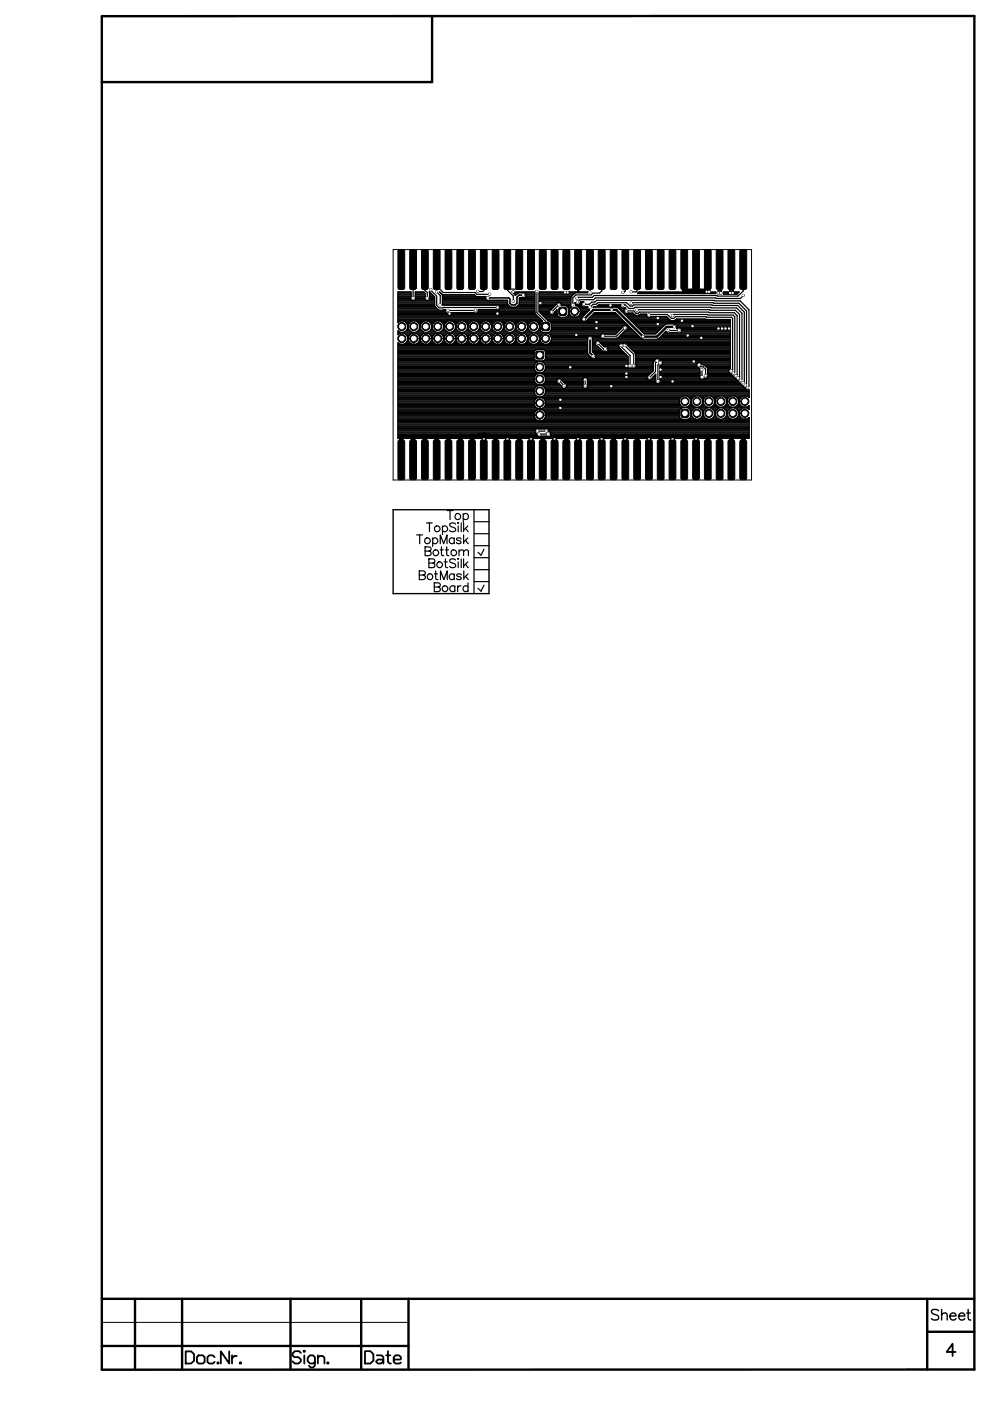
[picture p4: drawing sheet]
<svg xmlns="http://www.w3.org/2000/svg" width="210mm" height="297mm" viewBox="0 0 210 297" stroke-linecap="round" stroke-linejoin="round" font-family="sans-serif">
<g fill="none" stroke="#000" stroke-width=".25">
<path d="M87.6 57.1v6.1M90.1 57.1v4.5l.5 .4v1.2M92.6 57.1v3.6l1.4 1.3h6.7l.4 .4h2.7M102.6 57.1v4.5l-.2 .2h-1.1M107.6 57.1v4.5l1.2 1.2v1.1M110.1 57.1v4.2h-2.5M125.1 57.1v4.8M127.6 57.1v4.6l-.5 .4h-1.4l-.4 .4h-3.2l-.6 .7v1.4M132.6 57.1v4.6l-.5 .3M135.1 57.1v4.6l-.3 .2h-.9M157.6 57.1v4.6l-1.1 1.1h-4.4l-.1-.1h-26l-.4 .3h-3l-.3 .3M84.4 62.1h2.8"/>
<path d="M84.4 64.1h7.8M84.4 65.9h10M84.4 62.5h2.8M84.4 66.7h29.2M84.4 65.2h8M84.4 66.3h10.2M84.4 64.8h7.8M84.4 63.8h7.8M84.4 63.3h2.6M84.4 62.7h2.8M84.4 63.7h2.9M84.4 62.4h2.8"/>
<path d="M84.4 62h2.8M84.4 68h30.5M84.4 65.7h10M84.4 79.2h29.7M84.4 67.6h30.2M84.4 66.8h29.4M84.4 65.4h8.1M84.4 64.6h7.8M84.4 65h7.8M84.4 70.8h.2M84.4 68.2h.3M84.4 77.3h29"/>
<path d="M84.4 80h28.9M84.4 79.8h29M84.4 79.6h29.1M84.4 79.4h29.3M84.4 79h29.8M84.4 78.9h29.4M84.4 78.7h29.1M84.4 78.5h29M84.4 78.3h28.9M84.4 78.1h28.9M84.4 77.9h28.8M84.4 77.7h28.8"/>
<path d="M84.4 77.6h28.9M84.4 77.2h29.1M84.4 77h29.2M84.4 76.8h29.5M84.4 76.6h48.8M84.4 76.4h29.2M84.4 76.2h29M84.4 76h28.9M84.4 75.9h28.8M84.4 75.6h28.8M84.4 75.5h28.8M84.4 75.3h28.8"/>
<path d="M84.4 75.1h28.8M84.4 74.9h28.8M84.4 74.7h28.9M84.4 74.5h28.9M84.4 74.3h29.1M84.4 74.2h29.3M84.4 74h40.2M84.4 73.8h40.2M84.4 73.6h40.2M84.4 73.4h40.2M84.4 73.2h40.2M84.4 73h.8"/>
<path d="M84.4 72.9h.2M84.4 70.6h.7M84.4 70.4h.4M84.4 70.2h.1M84.4 68.4h.1M84.4 67.8h30.3M84.4 67.4h29.9M84.4 67.2h29.8M84.4 67.1h29.6M84.4 66.5h29.1M84.4 66.1h10.1M84.4 65.5h8.3"/>
<path d="M84.4 64.4h7.8M84.4 64.2h7.8M84.4 63.5h2.7M84.4 63.1h2.6M84.4 62.9h2.7M84.8 70.4l-.4-.3v.9a1.22 1.22 0 0 1 1.3-.3 1.22 1.22 0 0 1 .8 1.1M84.8 70.4h.9M85.2 73l-.8-.3v20.2h74.4v-4.4M85.3 73h2.4M85.4 70.6h2.2M85.7 70.4h1.6M85.8 68.2h1.4"/>
<path d="M85.9 72.9h1.3M85.9 70.8h1.2M86 70.2h1M86.1 68.4h.9M86.1 72.6h.8M86.1 71h.8M86.2 70h.6M86.2 68.5h.6M86.2 72.5h.5M86.3 71.2h.4M86.3 68.7h.4M86.3 69.8h.4"/>
<path d="M86.4 72.3h.2M86.4 72.1h.2M86.4 71.5h.2M86.4 71.3h.2M86.4 69.7h.2M86.4 68.9h.2M86.4 71.9h.2M86.4 71.7h.2M86.4 69.5h.2M86.4 69.1h.2M86.5 69.3l-.4 .8-.4 .3M86.5 71.8a1.23 1.23 0 0 1-1.3 1.2"/>
<path d="M86.5 69.3h.1M86.5 69.3a1.25 1.25 0 0 1 1.3-1.3 1.25 1.25 0 0 1 1.2 1.3M86.5 69.3l.1 .4M86.5 71.8a1.23 1.23 0 0 0 1.3 1.2M86.5 71.8h.8M86.6 69.7l.7 .7M86.6 71.3l-.1 .5M87.3 70.4h1M87.8 70.6a1.31 1.31 0 0 1 1.2 1.2M87.8 70.6l-.5 .1-.7 .6M87.8 70.6v.7M87.8 72.3v.7"/>
<path d="M87.8 73h2.5M87.9 63.7h2.4M87.9 70.6h2.3M88.1 62.1h2M88.1 62.5h2.1M88.1 62.7h2.1M88.1 62.4h2.1M88.1 62h1.8M88.1 63.5h2M88.1 62.9h2M88.1 63.3h1.9M88.2 63.1h1.8"/>
<path d="M88.3 70.4h1.5M88.3 71.8h1.5M88.3 68.2h1.5M88.4 72.9h1.3M88.4 70.8h1.3M88.5 70.2h1.1M88.6 68.4h.9M88.6 72.6h.8M88.7 71h.7M88.7 70h.7M88.7 68.5h.6M88.8 72.5h.5"/>
<path d="M88.8 71.2h.5M88.9 68.7h.3M88.9 69.8h.3M88.9 72.3h.3M88.9 72.1h.3M88.9 71.5h.2M88.9 71.3h.3M88.9 69.7h.3M88.9 68.9h.3M89 71.9h.1M89 71.7h.1M89 69.5h.1"/>
<path d="M89 69.1h.1M89 71.8a1.23 1.23 0 0 1-1.2 1.2M89 69.3l-.4 .8-.3 .3M89 69.3h.1M89.1 69.3a1.25 1.25 0 0 1 1.2-1.3 1.25 1.25 0 0 1 1.3 1.3M89.1 69.3l.1 .4M89.1 71.8a1.23 1.23 0 0 0 1.2 1.2M89.2 69.7l.6 .7M89.2 71.3l-.1 .5M89.8 70.4h1M90.3 70.6a1.23 1.23 0 0 1 1.3 1.2 1.23 1.23 0 0 1-1.3 1.2M90.3 70.6l-.5 .1-.6 .6"/>
<path d="M90.3 70.6v.7M90.3 72.3v.7M90.3 73h2.5M90.5 70.6h2.2M90.8 70.4h1.6M90.8 71.8h1.6M90.8 68.2h1.5M90.9 63.7h1.3M90.9 72.9h1.3M91 70.8h1.2M91.1 62.1h.3M91.1 62.5h.6"/>
<path d="M91.1 62.7h.8M91.1 62.4h.4M91.1 62h.1M91.1 70.2h1M91.1 63.5h1.1M91.1 62.9h1M91.1 63.3h1.1M91.1 68.4h.9M91.1 63.1h1.1M91.2 72.6h.7M91.2 71h.7M91.3 70h.6"/>
<path d="M91.3 68.5h.6M91.3 72.5h.5M91.4 61.4l1.2 1.4v2l.5 .5 12.4-.1M91.4 71.2h.4M91.4 68.7h.3M91.4 69.8h.4M91.4 72.3h.3M91.5 72.1h.2M91.5 71.5h.2M91.5 71.3h.2M91.5 69.7h.2M91.5 68.9h.2"/>
<path d="M91.5 71.9h.2M91.5 71.7h.2M91.5 69.5h.2M91.5 69.1h.2M91.6 69.3l-.4 .8-.4 .3M91.6 69.3h.1M91.6 69.3a1.25 1.25 0 0 1 1.3-1.3 1.25 1.25 0 0 1 1.2 1.3M91.6 69.3l.1 .4M91.7 69.7l.7 .7M91.7 71.3a1.23 1.23 0 0 0 1.1 1.7M92 71l-.3 .3M92.4 65.2l-.2-.3v-2l-1.2-1 .1 .9a.57 .57 0 0 1-.1 .8 .57 .57 0 0 1-.8 0 .57 .57 0 0 1 0-.8v-.6l-.3-.3h-1.8v.9a.57 .57 0 0 1-.1 .8 .57 .57 0 0 1-.8 0 .57 .57 0 0 1 0-.8v-.9h-2.8v6.5a1.22 1.22 0 0 1 1.3-.3 1.22 1.22 0 0 1 .8 1.2"/>
<path d="M92.4 65.2l.3 .3M92.4 70.4h.9M92.6 61.9l.7 .8v1.9M92.7 65.5l.3 .2M92.8 70.6a1.23 1.23 0 0 1 1.3 1.2 1.23 1.23 0 0 1-1.3 1.2M92.8 70.6l-.4 .1-.4 .3M92.8 70.6v.7M92.8 72.3v.7M92.9 73h2.4M93 70.6h2.2M93.2 61.9l.5 .5M93.3 70.4h1.6"/>
<path d="M93.3 71.8h1.6M93.4 68.2h1.5M93.5 72.9h1.3M93.5 70.8h1.2M93.6 70.2h1.1M93.6 62.4h.1M93.7 68.4h.9M93.7 62.4l6.8 .1 .3 .3M93.7 62.4l.2 2M93.7 72.6h.8M93.8 62.5h6.8M93.8 71h.7"/>
<path d="M93.8 64.1h13.8M93.8 63.8h13.8M93.8 63.3h9.1M93.8 62.7h7M93.8 63.7h9.4M93.8 70h.6M93.8 68.5h.6M93.8 64.2h13.8M93.8 63.5h9.2M93.8 63.1h9.1M93.8 62.9h9.2M93.9 72.5h.5"/>
<path d="M93.9 64.4h13.7M93.9 64.4v.3h11.2l.4-.1 .4 .2M93.9 64.6h13.8M93.9 71.2h.5M93.9 68.7h.4M93.9 69.8h.4M94 72.3h.2M94 72.1h.2M94 71.5h.2M94 71.3h.2M94 69.7h.2M94 68.9h.2"/>
<path d="M94.1 71.9h.1M94.1 71.7h.1M94.1 69.5h.1M94.1 69.1h.1M94.1 69.3l-.4 .8-.4 .3M94.1 69.3h.1M94.1 69.3a1.25 1.25 0 0 1 1.3-1.3 1.25 1.25 0 0 1 1.2 1.3M94.1 69.3l.1 .4M94.2 69.7l.7 .7M94.2 71.3a1.23 1.23 0 0 0 1.2 1.7M94.5 71l-.3 .3M94.9 70.4h1"/>
<path d="M95 65.8h5.8M95.4 70.6a1.23 1.23 0 0 1 1.2 1.2 1.23 1.23 0 0 1-1.2 1.2M95.4 70.6l-.5 .1-.4 .3M95.4 70.6v.7M95.4 72.3v.7M95.4 73h2.5M95.5 70.6h2.3M95.9 70.4h1.6M95.9 71.8h1.6M95.9 68.2h1.5M96 72.9h1.3M96.1 70.8h1.2"/>
<path d="M96.1 70.2h1.1M96.2 68.4h.9M96.3 72.6h.7M96.3 71h.7M96.4 70h.6M96.4 68.5h.5M96.4 72.5h.5M96.4 71.2h.5M96.5 68.7h.3M96.5 69.8h.4M96.5 72.3h.3M96.6 72.1h.2"/>
<path d="M96.6 71.5h.1M96.6 71.3h.2M96.6 69.7h.2M96.6 68.9h.2M96.6 71.9h.1M96.6 71.7h.1M96.6 69.5h.1M96.6 69.1h.1M96.6 69.3l-.3 .8-.4 .3M96.6 69.3h.1M96.7 69.3a1.25 1.25 0 0 1 1.2-1.3 1.25 1.25 0 0 1 1.3 1.3M96.7 69.3l.1 .4"/>
<path d="M96.8 69.7l.7 .7M96.8 71.3a1.23 1.23 0 0 0 1.1 1.7M97.1 71l-.3 .3M97.5 70.4h.9M97.9 70.6a1.23 1.23 0 0 1 1.3 1.2 1.23 1.23 0 0 1-1.3 1.2M97.9 70.6l-.4 .1-.4 .3M97.9 70.6v.7M97.9 72.3v.7M98 73h2.4M98.1 70.6h2.2M98.4 70.4h1.6M98.4 71.8h1.6"/>
<path d="M98.5 68.2h1.4M98.6 72.9h1.3M98.6 70.8h1.2M98.7 70.2h1M98.8 68.4h.9M98.8 72.6h.8M98.8 71h.8M98.9 70h.6M98.9 68.5h.6M98.9 72.5h.5M99 71.2h.4M99 68.7h.4"/>
<path d="M99 69.8h.4M99.1 72.3h.2M99.1 72.1h.2M99.1 71.5h.2M99.1 71.3h.2M99.1 69.7h.2M99.1 68.9h.2M99.1 71.9h.2M99.1 71.7h.2M99.1 69.5h.2M99.1 69.1h.2M99.2 69.3l-.4 .8-.4 .3"/>
<path d="M99.2 69.3h.1M99.2 69.3a1.25 1.25 0 0 1 1.3-1.3 1.25 1.25 0 0 1 1.2 1.3M99.2 69.3l.1 .4M99.3 69.7l.7 .7M99.3 71.3a1.23 1.23 0 0 0 1.2 1.7M100 70.4h1M100.5 70.6a1.23 1.23 0 0 1 1.2 1.2 1.23 1.23 0 0 1-1.2 1.2M100.5 70.6l-.5 .1-.7 .6M100.5 70.6v.7M100.5 72.3v.7M100.5 73h2.5M100.6 70.6h2.3"/>
<path d="M100.8 62.8l2.2 .1a.57 .57 0 0 0 .1 .7 .57 .57 0 0 0 .7 .1h3.8l.1 .9 .7 .6M101 70.4h1.5M101 71.8h1.5M101 68.2h1.5M101.1 72.9h1.3M101.1 70.8h1.3M101.2 66.3h12.2M101.2 70.2h1.1M101.3 68.4h.9M101.3 72.6h.8M101.3 66.1h12.1M101.4 65.7h3.9"/>
<path d="M101.4 71h.7M101.4 65.9h12M101.4 70h.7M101.4 68.5h.6M101.5 72.5h.5M101.5 71.2h.5M101.6 68.7h.3M101.6 69.8h.3M101.6 72.3h.3M101.6 72.1h.3M101.6 71.5h.2M101.6 71.3h.3"/>
<path d="M101.6 69.7h.3M101.6 68.9h.3M101.7 71.9h.1M101.7 71.7h.1M101.7 69.5h.1M101.7 69.1h.1M101.7 69.3l-.4 .8-.3 .3M101.7 69.3h.1M101.8 69.3a1.25 1.25 0 0 1 1.2-1.3 1.25 1.25 0 0 1 1.3 1.3M101.8 69.3l.1 .4M101.9 69.7l.6 .7M101.9 71.3a1.23 1.23 0 0 0 1.1 1.7"/>
<path d="M102.5 70.4h1M103 70.6l.5 .1 .6 .6M103 70.6l-.5 .1-.6 .6M103 70.6v.7M103 72.3v.7M103 73h2.5M103.2 70.6h2.2M103.5 70.4h1.6M103.5 71.8h1.6M103.5 68.2h1.5M103.6 72.9h1.3M103.7 70.8h1.2"/>
<path d="M103.8 70.2h1M103.8 68.4h.9M103.9 72.6h.7M103.9 71h.7M104 70h.6M104 68.5h.6M104 72.5h.5M104.1 71.2h.4M104.1 68.7h.3M104.1 69.8h.4M104.1 69.7l-.6 .7M104.1 71.3a1.23 1.23 0 0 1-1.1 1.7"/>
<path d="M104.1 72.3h.3M104.2 72.1h.2M104.2 71.5h.2M104.2 71.3h.2M104.2 69.7h.2M104.2 68.9h.2M104.2 71.9h.2M104.2 71.7h.2M104.2 69.5h.2M104.2 69.1h.2M104.3 69.3l-.2 .4M104.3 69.3h.1"/>
<path d="M104.3 69.3a1.25 1.25 0 0 1 1.3-1.3 1.25 1.25 0 0 1 1.2 1.3M104.3 69.3l.1 .4M104.4 69.7l.7 .7M104.4 71.3a1.23 1.23 0 0 0 1.1 1.7M105.1 70.4h.9M105.5 70.6l.5 .1 .7 .6M105.5 70.6l-.4 .1-.7 .6M105.5 70.6v.7M105.5 72.3v.7M105.6 73h2.4M105.7 65.7h7.7M105.7 70.6h2.2"/>
<path d="M105.9 64.8h2M105.9 64.8l.1 .2M105.9 65.5h7.5M106 65a.57 .57 0 0 1-.2 .6 .57 .57 0 0 1-.7 0h-3.7a.58 .58 0 0 1-.2 .7 .58 .58 0 0 1-.7 0l-5.3 .1a.58 .58 0 0 1-.6-.1 .58 .58 0 0 1-.2-.7l-.5 .1M106 65.4h7.4M106 65h2.1M106 65.2h7.4M106 70.4h1.6M106 71.8h1.6M106.1 68.2h1.5M106.2 72.9h1.3M106.2 70.8h1.2"/>
<path d="M106.3 70.2h1.1M106.4 68.4h.9M106.4 72.6h.8M106.5 71h.7M106.5 70h.6M106.5 68.5h.6M106.6 72.5h.5M106.6 71.2h.5M106.6 68.7h.4M106.6 69.8h.4M106.7 69.7l-.7 .7M106.7 71.3a1.23 1.23 0 0 1-1.2 1.7"/>
<path d="M106.7 72.3h.2M106.7 72.1h.2M106.7 71.5h.2M106.7 71.3h.2M106.7 69.7h.2M106.7 68.9h.2M106.8 71.9h.1M106.8 71.7h.1M106.8 69.5h.1M106.8 69.1h.1M106.8 69.3l-.1 .4M106.8 69.3h.1"/>
<path d="M106.8 69.3a1.25 1.25 0 0 1 1.3-1.3 1.25 1.25 0 0 1 1.2 1.3M106.8 69.3l.1 .4M106.9 69.7l.7 .7M106.9 71.3a1.23 1.23 0 0 0 1.2 1.7M107.6 70.4h1M108.1 70.6l.5 .1 .6 .6M108.1 70.6l-.5 .1-.7 .6M108.1 70.6v.7M108.1 72.3v.7M108.1 73h2.5M108.2 70.6h2.3M108.6 70.4h1.6"/>
<path d="M108.6 71.8h.7M108.6 68.2h1.5M108.7 62h4.6M108.7 72.9h1.3M108.8 70.8h1.2M108.8 62.1h1M108.8 70.2h1.1M108.9 68.4h.9M109 72.6h.7M109 71h.7M109.1 62.4h.5M109.1 70h.6"/>
<path d="M109.1 68.5h.5M109.1 72.5h.5M109.1 71.2h.5M109.2 68.7h.3M109.2 69.8h.4M109.2 62.5h.2M109.2 69.7l-.6 .7M109.2 71.3l.1 .5M109.2 72.3h.3M109.3 72.1h.2M109.3 71.5h.1M109.3 71.3h.2"/>
<path d="M109.3 69.7h.2M109.3 68.9h.2M109.3 71.9h.1M109.3 71.7h.1M109.3 69.5h.1M109.3 69.1h.1M109.3 69.3l-.1 .4M109.3 71.8a1.23 1.23 0 0 1-1.2 1.2M109.3 69.3h.1M109.4 69.3a1.25 1.25 0 0 1 1.2-1.3 1.25 1.25 0 0 1 1.3 1.3M109.4 69.3l.1 .4M109.5 69.7l.7 .7"/>
<path d="M109.6 65h3.8M109.8 64.8h3.6M110 64.6h3.4M110.1 64.4h3.3M110.1 64.1h3.3M110.1 63.8h3.3M110.1 63.3h3.3M110.1 63.7h3.3M110.1 64.2h3.3M110.1 63.5h3.3M110.2 70.4h.9M110.2 63.1h.5"/>
<path d="M110.7 73h2.4M110.7 63.1h-.5l-.1 .1v1.2l-.8 .8M110.7 63.1h.5M110.8 70.6h2.2M111.1 70.4h1.6M111.2 68.2h1.4M111.2 63.1h2.2M111.3 72.9h1.3M111.3 70.8h1.2M111.3 62.1h2.1M111.4 70.2h1M111.4 62.9h2"/>
<path d="M111.5 68.4h.9M111.5 62.4a.55 .55 0 0 0-.8-.3h-.8l-.6 .6-.1-.2M111.5 62.7h1.9M111.5 62.4h1.9M111.5 62.4v.2M111.5 71a1.23 1.23 0 0 0-2 .3M111.5 71a1.24 1.24 0 0 1-.7 2 1.24 1.24 0 0 1-1.3-1.7M111.5 72.6h.8M111.5 62.5h1.9M111.5 62.6l-.3 .5M111.5 71h.8M111.6 70h.6"/>
<path d="M111.6 68.5h.6M111.6 72.5h.5M111.7 71.2h.4M111.7 68.7h.4M111.7 69.8h.4M111.8 72.3h.2M111.8 72.1h.2M111.8 71.5h.2M111.8 71.3h.2M111.8 69.7h.2M111.8 68.9h.2M111.8 71.9h.2"/>
<path d="M111.8 71.7h.2M111.8 69.5h.2M111.8 69.1h.2M111.9 69.3l-.4 .8-.4 .3M111.9 69.3h.1M111.9 69.3a1.25 1.25 0 0 1 1.3-1.3 1.25 1.25 0 0 1 1.2 1.3M111.9 69.3l.1 .4M112 69.7l.7 .7M112.7 70.4h1M113.2 73h2.5M113.3 70.6h2.3M113.4 62.1v4.3l1.6 1.7-.4 .4"/>
<path d="M113.4 62.1l-.1-.2h-4.7l.6 .6M113.5 74.3a2 2 0 0 0 0 2 2.15 2.15 0 0 0 1.7 .2l.3-.2a2 2 0 0 0 0-2M113.5 74.3a2.15 2.15 0 0 1 1.7-.2l.3 .2M113.6 77a1.34 1.34 0 0 1 1.8 0M113.6 77a1.25 1.25 0 0 0 0 1.7 1.25 1.25 0 0 0 1.7 0 1.25 1.25 0 0 0 .1-1.7M113.7 70.4h1.2M113.7 68.2h1.2M113.8 72.9h1.3M113.8 61.8v4.5l1.9 1.9v1.1M113.8 70.8h1.3M113.9 70.2h.8M114 68.4h.6"/>
<path d="M114 71a1.23 1.23 0 0 0-2 .3M114 71a1.24 1.24 0 0 1-.6 2 1.24 1.24 0 0 1-1.4-1.7M114 72.6h.8M114.1 71h.7M114.1 70h.5M114.1 68.5h.5M114.2 72.5h.5M114.2 71.2h.5M114.3 68.7h.2M114.3 69.8h.2M114.3 62.1h7.5M114.3 62.1l.1-.2h10.1v.2h-2.7"/>
<path d="M114.3 64.1h6.7M114.3 65.9h2.2M114.3 62.5h7.2M114.3 65.2h3M114.3 64.8h3.4M114.3 63.8h6.7M114.3 63.3h6.7M114.3 62.7h7M114.3 63.7h6.7M114.3 62.4h7.4M114.3 62.1v4M114.3 66.1l1.7 1.7"/>
<path d="M114.3 65.7h2.3M114.3 65.4h2.9M114.3 64.6h3.6M114.3 65h3.3M114.3 72.3h.3M114.3 66.1h2.1M114.3 65.5h2.7M114.3 64.4h3.7M114.3 64.2h3.8M114.3 63.5h6.7M114.3 63.1h6.7M114.3 62.9h6.8"/>
<path d="M114.3 72.1h.3M114.3 71.5h.2M114.3 71.3h.3M114.3 69.7h.2M114.3 68.9h.2M114.4 62h10.1M114.4 71.9h.1M114.4 71.7h.1M114.4 69.5h.1M114.4 69.1h.1M114.4 69.3l-.4 .8-.3 .3M114.4 69.3h.1"/>
<path d="M114.5 66.3h1.9M114.6 70l.1 .3a1.96 1.96 0 0 0 1.8 .1l.4-.4M114.6 68.5v1.5M114.6 66.5h1.9M114.8 79h23.3M114.9 66.7h1.8M114.9 79.2h23M115 66.8h3.2M115.1 76.8h18.1M115.2 79.4h22.5M115.2 78.9h23.1M115.2 67.1h3.1"/>
<path d="M115.3 74.2h9.3M115.3 76.4h17.9M115.4 77h17.8M115.4 79.6h22M115.4 78.7h23.1M115.4 67.2h3.3M115.5 77.2h17.7M115.5 74.3h9.1M115.5 79.8h21.7M115.5 78.5h23M115.5 76.2h17.7M115.6 77.3h17.5"/>
<path d="M115.6 80h8.4M115.6 78.3h22.9M115.6 74.5h9M115.6 67.4h7.7M115.7 78.1h17.8M115.7 77.6h17.3M115.7 76h9.9M115.7 77.9h17.5M115.7 77.7h17.4M115.7 75.9h9.6M115.7 75.6h9.5M115.7 75.5h9.3"/>
<path d="M115.7 75.3h9.1M115.7 75.1h9M115.7 74.9h8.9M115.7 74.7h8.9M115.7 73h8.9M115.8 67.6h7.5M115.9 70.6h14.9M116 67.8l.1 .2M116 67.8h7.3M116.1 68h.1M116.1 68h7.3M116.2 68l.7 .5"/>
<path d="M116.3 72.9h8.3M116.4 70.8h11.2M116.5 66a.57 .57 0 0 0 .4 .7 .57 .57 0 0 0 .7-.5l.5-.5v.8l.2 .6M116.5 70.4h14.5M116.5 68.2h7.6M116.6 72.6h8M116.6 71h10.8M116.7 72.5h7.9M116.8 71.2h10.5M116.8 70.2h14.3M116.8 68.4h15.7M116.8 72.3h7.8"/>
<path d="M116.9 68.5v1.5M116.9 72.1h7.7M116.9 71.5h7.7M116.9 71.3h7.9M116.9 70h14.5M116.9 68.5h15.8M116.9 68.7h16M116.9 71.9h7.6M116.9 71.7h7.6M116.9 69.8h14.6M116.9 69.7h14.8M116.9 69.5h15"/>
<path d="M116.9 69.3h15.1M116.9 69.1h15.2M116.9 68.9h16.2M117.3 66.7h.9M117.4 66.5h.7M117.5 66.3h.6M117.6 66.1h.5M117.9 65.9h.2M117.9 64.6l-1.4 1.4M118 65.7h.1M118.5 64.6l-1.5 1.6M118.8 64.2h2.2"/>
<path d="M119 64.4a.58 .58 0 0 0-.6-.3 .58 .58 0 0 0-.5 .5M119 64.4v.4h.8a.82 .82 0 0 1 .8 .7M119 64.4h1.9M119 64.8h1.9M119 64.6h1.9M120 67.2h1.6M120.2 65h.8M120.4 67.1h.8M120.4 65.2h.6M120.4 66.8h.5M120.5 66.7h.3M120.5 65.4h.4"/>
<path d="M120.6 65.9h.1M120.6 65.5v1a.81 .81 0 0 1-.8 .8h-1l-.5-.2M120.6 66.3h.1M120.6 65.7h.1M120.6 66.5h.1M120.6 66.1h.1M120.6 65.5h.1M120.6 66a1.16 1.16 0 0 0 1.3 1.3M120.6 66h.8M120.9 64.4v.5l.2 .2-.1 .1M121 65.2l-.4 .8M121.1 62.9l-.2 1.5"/>
<path d="M121.8 62.1l-.7 .8M121.9 66.5v.8M122 64.4l-.1-.3 .1 .3M122 64.4v.4l.8 .4M122 64.4h.1M122 64.8h1.3M122 64.6h.4M122 64.4a.61 .61 0 0 0 .9 0M122.1 67.2h1.4M122.4 66h.7M122.5 65h1M122.6 64.6h.7"/>
<path d="M122.6 67.1h1.1M122.8 65.2h1.7M122.8 65.2l.3 .8M122.8 66.8h1.1M122.9 65.4h1.6M122.9 66.7h1.1M122.9 64.4h.4M123 65.5h1.7M123 64.3l.1-.3h.7h-.2a.58 .58 0 0 0-.3 .8M123 64.3l-.1 .1M123 66.5h1.2M123 64.2h.4"/>
<path d="M123.1 65.9h1.7M123.1 66.3h1.3M123.1 65.7h1.9l-1.6 1.7M123.1 64.1h.5M123.1 66a1.16 1.16 0 0 1-1.2 1.3M123.1 66.1h1.5M123.3 67.8h.1M123.3 67.6l.1 .4M123.3 64.8a.57 .57 0 0 0 .9 .2h.3v.2M123.4 68l.1 .2M123.4 67.4h.1M123.4 67.4l-.1 .2"/>
<path d="M123.7 68.2h.1M123.9 64.5h1.1l.5-.4h.6l.4-.4 30.4 .1 1.9 1.9v16.2l-.3 .3M124 68.2h.1M124.1 68.2h8.2M124.2 68.2l1.8-1.9h4.5l5.4 5.4M124.2 80h13M124.3 68h7.9M124.5 65.2l.1 .2M124.5 67.8h7.5M124.6 65.4l.3 .3M124.6 74.9l.1 .2M124.7 67.6h7.1"/>
<path d="M124.9 67.4h6.7M125.1 65.2l.6-.7h.7l.3-.3h6.1l.8 .7h.5l.3-.3 22 .2 1.4 1.4v14.7l-.2 .3M125.1 67.2h6.3M125.3 67.1h5.9M125.5 66.8h5.5M125.5 71.3h1.8M125.6 72.1v2.5l.4 .4a.57 .57 0 0 1 .2 .9 .57 .57 0 0 1-.9-.1l-.6-.7M125.6 74.5h2.5M125.6 74.3h2.1M125.6 74.2h1.9M125.6 74h1.7M125.6 73.8h1.5"/>
<path d="M125.6 73.6h1.3M125.6 73.4h1.1M125.6 73.2h.8M125.6 73h.6M125.6 72.9h.6M125.6 72.6h.6M125.6 72.5h.6M125.6 72.3h.8M125.6 72.1h29.3M125.6 71.5h1.7M125.6 66.7h5.3M125.6 72a.58 .58 0 0 0-.5-.8 .58 .58 0 0 0-.5 .8v2.9"/>
<path d="M125.6 71.9h29.3M125.6 71.7h1.9M125.6 72v.1M125.7 74.7h6.6M125.9 66.5h4.8M125.9 74.9h6.6M126.1 76h7.1M126.2 73a.58 .58 0 0 1 .4-.8 .58 .58 0 0 1 .7 .5l.8 .8a.56 .56 0 0 1 .8 .3 .56 .56 0 0 1-.3 .7M126.2 73l1.5 1.4 .9 .1M126.2 75.1h6.5M126.3 75.9h6.9M126.3 75.3h6.5"/>
<path d="M126.4 75.6h6.8M126.4 75.5h6.7M126.7 64.8h4.8M126.7 72.8l1.3 1.2h.4M127 72.3h27.9M127.2 72.5h27.7M127.3 72.6h27.6M127.4 72.9h4M127.6 73h3.6M127.8 73.2h3.3M128 73.4h3.2M128.1 70.8h2.5"/>
<path d="M128.6 74.5h3.5M128.7 73.6h2.5M128.8 74.3h3.1M128.9 73.8h2.5M128.9 74.2h2.8M128.9 74h2.6M130.8 65.2l5.8 5.6h2.5M131.1 71.5h4.6M131.1 65.4h.9M131.1 73.3l.3 .5M131.3 71.3h4.3M131.3 65.5h1.1"/>
<path d="M131.4 73.8l1.8 1.8v1.6M131.5 71.2h3.8M131.5 65.7h.8M131.5 64.8a.57 .57 0 0 0 .4 .5 .57 .57 0 0 0 .6-.1l.2 .2h-.5M131.5 64.8l.1-.2h-4.7l-.5 .4M131.6 65h-5.7l-.2 .2h6M131.7 71h3.5M131.7 65.9h.6M131.7 73.3v.2l1.9 1.9v2.2M131.9 70.8h3.1M131.9 66.1h.4M131.9 69.5l-1.3 1.4h-2.4a.56 .56 0 0 0-.8 0l-.1 .4 .1 .4 .4 .2 .4-.2h7.7"/>
<path d="M132 69.3a.58 .58 0 0 1 .5-.3 .58 .58 0 0 1 .5 .3M132 69.3l-.1 .2M132 70.6h2.8M132.1 64.8v-.2h.5l.7 .8h1.1l.2-.2 21.6 .1 1.1 1.1v14l-.2 .2M132.1 66.3h.3M132.1 72.9l.1-.1a.58 .58 0 0 1 .8 .3M132.1 72.9l-.1-.1a.57 .57 0 0 0-.9 .5M132.1 72.9h.1M132.2 70.4h2.4M132.2 66.5h.6M132.3 65.9a.54 .54 0 0 0 .3 .6 .54 .54 0 0 0 .6-.2h1l.5 .5M132.4 70.2h2"/>
<path d="M132.5 69.6l-1.8 1.7h-2.9M132.5 73.3l1.9 1.8v2.5M132.5 66.7h2M132.6 66.8h4.4M132.6 65.4l-.3 .5M132.8 70h1.4M132.8 65.9h1.6l.4 .5h.5l.3-.2 20.1 .1 .6 .6v12.5l-.3 .3M132.8 72.9h22.1M132.8 69.1h.5M132.8 67.1h4.3M132.9 69.8h1.1M132.9 66.5h1.4"/>
<path d="M133 73h21.9M133 69.3h.5M133 77.6l.2 .3M133 69.3a.57 .57 0 0 1-.5 .8l-1.7 1.6M133 73.1l.1 .1M133 69.7h.9M133 67.2h4.2M133.1 73.2l1.7 1.9v2.1M133.1 73.2h21.8M133.1 69.5h.5M133.2 77.2l-.2 .4M133.2 67.4h8.4"/>
<path d="M133.2 73.4h21.7M133.4 67.6h8.4M133.4 73.6h21.5M133.6 67.8h8.4M133.6 73.8h21.3M133.7 78.1h.6M133.8 68h21.1M133.8 74h21.1M133.9 64.3v-.1l22.8 .1 1.6 1.6v15.5l-.2 .3M133.9 68.2h21M134 74.2h20.9M134.2 74.3h20.7"/>
<path d="M134.2 68.4h20.7M134.3 68.5h20.6M134.4 74.5h20.5M134.4 78.1h4.1M134.5 68.7h20.4M134.5 74.7h20.4M134.7 74.9h20.2M134.7 68.9h6.2M134.8 77.2l.1 .4M134.8 77.9h3.7M134.8 77.2h3.7M134.8 77h3.7"/>
<path d="M134.8 76.8h3.8M134.8 76.6h3.9M134.8 76.4h4M134.8 76.2h4.1M134.8 76h4.3M134.8 75.9h20.1M134.8 75.6h20.1M134.8 75.5h20.1M134.8 75.3h20.1M134.8 75.1h20.1M134.9 77.3h3.6M134.9 77.7h3.6"/>
<path d="M134.9 69.1h5.9M134.9 77.6v.2a.57 .57 0 0 1-.9 .2l-.4 .1-.4-.2M134.9 77.6h3.6M135.1 65.9v-.2l20.8 .1 .9 .9v13.2l-.3 .3M135.1 69.3h5.4M135.3 69.5h5.1M135.3 62h16.5M135.5 61.9h16.3v.3h-16.6zM135.5 69.7h4.7M135.6 69.8h4.4M135.7 66.7h1.3M135.7 66.7l1.4-.1a.55 .55 0 0 0 .2 .7 .55 .55 0 0 0 .7-.2h3.3l1 .9"/>
<path d="M135.7 66.7l-.3 .1M135.8 70h4M135.9 71.7l.2 .2M136 70.2h3.6M136.1 71.9h.1M136.2 70.4h3.2M136.4 70.6h2.8M137.6 66.8v-.1h3.9l.9 .8h.4l.4-.4 11.9 .2 .2 .2v10.9l-.2 .3M138 67.2h3.4M138.4 80h.6M138.6 79.8h.4M138.8 79.6h.2"/>
<path d="M138.9 76.1a.54 .54 0 0 1 .6-.1 .54 .54 0 0 1 .4 .4 .56 .56 0 0 1 .6 .4 .56 .56 0 0 1-.5 .7l-.1 .1v2.8a.57 .57 0 0 1 0 .8 .57 .57 0 0 1-.8 0 .57 .57 0 0 1-.1-.8v-1.1l-.7 .8a.57 .57 0 0 1-.6 .5 .57 .57 0 0 1-.5-.5 .57 .57 0 0 1 .5-.6l.8-.9v-1.8zM139 79.4h.1M139.4 76.5l-.4 .4v1.9l-1.3 1.3M139.6 76h15.3M139.7 71.7h15.2M139.8 76.2h15.1M139.9 79.2h8.5M139.9 80h8.4M139.9 79.8h8.4M139.9 79.6h8.5M139.9 79.4h8.5M139.9 79h8.5"/>
<path d="M139.9 78.9h8.5M139.9 78.7h8.4M139.9 78.5h8.4M139.9 78.3h8.4M139.9 78.1h8.4M139.9 77.9h8.1M139.9 77.7h7.8M139.9 71.5h15M140 76.9l-.5 .5v3.4M140 77.6h7.7M140.1 71.3h14.8M140.3 76.4h14.6"/>
<path d="M140.3 71.2h14.6M140.3 77.3h7.4M140.5 76.6h14.4M140.5 71h14.4M140.5 77.2h7.2M140.5 77h7.4M140.5 76.8h14.4M140.6 70.8h14.3M140.8 70.6h.7M141 70.4h.3M141.2 68.7l-2.2 2.1M141.5 70.6l.6-.1h1.5l.2 .1"/>
<path d="M141.5 70.6l-.3-.4-1.8 1.7M141.7 70.1h2.3M141.9 70.6h1.9M142.6 66.9l.1-.2 12.7 .1 .4 .3v11.8l-.3 .3M143.1 68.7l.2 .1M143.2 67.8l.2-.2 11.5 .1v10.4M143.2 67.8l-.3 .2M143.2 67.8h11.7M143.3 68.8h.1M143.3 68.8l.3 .4-.1 .3M143.4 68.9h11.5M143.5 69l11.4 .1"/>
<path d="M143.5 69.5v.1M143.5 69.5l-.1 .1h.2a.52 .52 0 0 1 .9 .2M143.5 69.5h11.4M143.6 69.3h11.3M143.8 70.6h.4M144.2 70.6h10.7M144.4 69.7h10.5M144.4 70.4h10.5M144.5 69.8a.59 .59 0 0 1-.3 .8M144.5 70.2h10.4M144.5 70h10.4M144.5 69.8h10.4"/>
<path d="M147.7 77.2a.58 .58 0 0 1 .5-.4 .58 .58 0 0 1 .6 .4M147.7 77.2a.82 .82 0 0 0 .6 .9M148.2 77.4l.4 .4h.5l.5 .5v1.4M148.3 78.1l.1 1.4a.57 .57 0 0 0 .1 .9 .57 .57 0 0 0 .9-.2M148.6 77h6.3M148.7 77.2h6.2M148.8 77.2v.1h6.1M148.8 78.4v1.5M149.2 77.3l.7 .6M149.5 77.6h5.4M149.6 77.7h5.3M149.9 77.9l.1 .3 .1 1.3a.56 .56 0 0 1-.1 .6 .56 .56 0 0 1-.6 .1"/>
<path d="M149.9 77.9h5M150 78.1h4.9M150 79.2h5l.2 .4 .3 .1 .6 .9 .4 .1v.2M150 79h4.6M150 78.9h4.5M150 78.7h4.5M150 78.5h4.5M150 78.3h4.6M150.1 80h5.5M150.1 79.4h4.9M150.2 79.8h5.3M150.2 79.6h5"/>
<path d="M153.4 62.1h3.1M153.4 61.9h3.3l-.4 .5-2.9-.1zM153.4 62h3.3M154.5 78.7v.2M154.5 78.9l.3 .3M154.6 78.3l-.1 .4M154.8 78.1l-.2 .2M154.9 78.1h-.1M157.6 62.7l-.6 .6-30.8-.1-.3 .3h-2.9l-.5 .6M84.4 91.4h29M84.4 82.2h29.1M84.4 81.7h34.5"/>
<path d="M84.4 80.2h28.9M84.4 81.3h29.2M84.4 92.7h74.4M84.4 92.5h29.7M84.4 92.3h29.5M84.4 92.2h29.4M84.4 91.8h29.1M84.4 91.6h29.1M84.4 91.2h29.1M84.4 91h29.1M84.4 90.8h29.5M84.4 90.7h74.4"/>
<path d="M84.4 90.5h74.4M84.4 90.3h74.4M84.4 90.1h74.4M84.4 89.9h74.4M84.4 89.7h74.4M84.4 89.5h74.4M84.4 89.4h74.4M84.4 89.2h29.6M84.4 89h29.3M84.4 88.8h29.1M84.4 88.6h29M84.4 88.4h28.9"/>
<path d="M84.4 88.2h28.9M84.4 88.1h28.8M84.4 87.8h28.9M84.4 87.7h28.9M84.4 87.5h29M84.4 87.3h29.1M84.4 87.1h29.3M84.4 86.9h29.5M84.4 86.7h59.8M84.4 86.5h29.5M84.4 86.4h29.2M84.4 86.1h29.1"/>
<path d="M84.4 86h29M84.4 85.8h28.9M84.4 85.6h28.8M84.4 85.4l29.6 .1M84.4 85.2h28.9M84.4 85h28.9M84.4 84.8h29M84.4 84.7h29.1M84.4 84.5h29.4M84.4 84.3h29.8M84.4 84.1h29.7M84.4 83.9h29.3"/>
<path d="M84.4 83.7h29.1M84.4 83.5h29M84.4 83.4h28.9M84.4 83.1h28.9M84.4 83h28.8M84.4 82.8h28.9M84.4 82.6h28.9M84.4 82.4h29M84.4 82h29.2M84.4 81.8h29.5M84.4 81.5h29.5M84.4 81.1h29.1"/>
<path d="M84.4 80.9h29M84.4 80.7h28.9M84.4 80.5h28.9M84.4 80.3h28.8M113.2 82.9l.1 .5M113.2 88a1.16 1.16 0 0 0 1.3 1.2M113.2 88h.8M113.3 83.4a1.24 1.24 0 0 0 1.2 .8 1.24 1.24 0 0 0 1.1-.8M113.3 85v.9l.3 .5M113.4 91.4l.1-.2a.57 .57 0 0 1 .8-.2l1.3-.1a.57 .57 0 0 1 .8 .5M113.4 91.4l.3 .5M113.6 86.4l.9 .3"/>
<path d="M114 91.4h1.9M114 90.8h1.8M114.3 92h1.9M114.5 84.2v.8M114.5 86v.7M114.5 86.8v.7M114.5 88.5v.7M114.5 84.2l.9 .4 .2 .4M114.5 84.2l-.9 .4-.3 .4M114.5 86.8a1.16 1.16 0 0 1 1.2 1.2M114.5 86.8a1.16 1.16 0 0 0-1.3 1.2M114.6 92.5h1.4"/>
<path d="M114.8 84.3h29.6M114.9 84.1h29.7M114.9 89.2h-.4M114.9 89.2h43.9M115 88h.7M115 86.9h29.1M115.1 86.5h29.4M115.1 81.8h3.9M115.1 81.5h3.6M115.2 84.5h29M115.2 83.9h30M115.2 89h43.6"/>
<path d="M115.3 81.3h3M115.3 87.1h28.8M115.3 82h3.8M115.4 82a1.25 1.25 0 0 0-1.4-.2 1.25 1.25 0 0 0-.8 1.1M115.4 82l.3 .9M115.4 86.4l-.9 .3M115.4 86.4h29.7M115.4 88.8h29M115.4 84.7h28.7M115.4 83.7h43.4M115.4 82.2h3.9M115.4 87.3h28.6"/>
<path d="M115.4 81.1h2.7M115.5 86.1h29.1M115.5 88.6h28.7M115.5 84.8h28.6M115.5 83.5h43.3M115.6 87.5h28.4M115.6 82.4h42.4M115.6 80.9h2.5M115.6 85v.9l-.2 .5M115.6 86h28.8M115.6 85h28.4M115.6 83.4h43.2"/>
<path d="M115.7 80.2h8M115.7 88.4h28.4M115.7 88.2h28.3M115.7 87.7h28.3M115.7 85.8h28.5M115.7 85.2h28.3M115.7 83.1h43.1M115.7 82.6h42.5M115.7 80.7h2.3M115.7 82.9l-.1 .5M115.7 88l-.3 .9-.5 .3M115.7 88.1h28.3"/>
<path d="M115.7 87.8h28.3M115.7 85.6h28.4M115.7 83h43.1M115.7 82.8h43.1M115.7 80.5h2.4M115.7 80.3h2.5M115.9 90.8h42.9M116.3 91h42.5M116.4 91.2h42.4M116.4 91.4h42.4M116.4 91.4a.6 .6 0 0 1 .3 .8 .6 .6 0 0 1-.8 .3h-1.2a.55 .55 0 0 1-.6 .1 .55 .55 0 0 1-.3-.7l-29.4 .1M116.5 92.5h42.3"/>
<path d="M116.6 91.6h42.2M116.7 92.3h42.1M116.8 92.2h42M116.8 91.8h42M116.8 92h42M118.6 80.8l1 1M119 80.3h4.6M119.1 80.5h4.4M119.2 80.7a.57 .57 0 0 0-.6-.5 .57 .57 0 0 0-.6 .6 .57 .57 0 0 0 .5 .6l.5 .4M119.2 80.7l.5 .5a.57 .57 0 0 1 .5 .6 .57 .57 0 0 1-.6 .6 .57 .57 0 0 1-.6-.6M119.2 80.7h4.4M119.3 80.9h4.4"/>
<path d="M119.5 81.1h4.2M119.9 81.3h3.8M120 82.2h3.7M120.1 81.5h3.5M120.1 82h3.5M120.1 81.7h3.4M120.2 81.8h3.3M123.5 80.5a.57 .57 0 0 1 .6-.5 .57 .57 0 0 1 .6 .5M123.5 80.5l.2 .4M123.7 80.9l-.2 .9 .2 .4M124.1 80.5v1.3M124.5 82.2h33.5v.2a.55 .55 0 0 0 .8 .2v1.7l-.9-.4"/>
<path d="M124.5 80.9v.5a.58 .58 0 0 1 0 .8 .58 .58 0 0 1-.8 0M124.5 80.2h12.7M124.5 81.3h14.7M124.5 81.1h14.5M124.5 80.9h14.4M124.6 81.5h32.5M124.6 82h33M124.6 80.7h14.3M124.6 80.3h12.6M124.7 81.7h32.6M124.7 80.5l-.2 .4M124.7 81.8h32.8"/>
<path d="M124.7 80.5h12.8M138 80.5h1M138.2 80.3h.8M138.3 80.2h.7M139.7 81.3h17.3M139.9 80.2h8.4M139.9 80.3h8.6M140 81.1h16.7M140 80.5h16.1M140 80.9h16.5M140 80.7h16.5M144 88.2l.1 .2"/>
<path d="M144.1 88.4l.1 .3a2.15 2.15 0 0 0 1.8 .2l.4-.5M144.1 85.4l-29.1 .1M144.1 85.6a1.24 1.24 0 0 0 1.1 .8 1.24 1.24 0 0 0 1.2-.8M144.1 84.7v.9M144.2 86.7l-.2 .5v1M144.4 84.3a1.23 1.23 0 0 1 1.7 0M144.4 84.3l-.3 .4M144.5 86.5l-.3 .2M144.5 86.5h1.5M145.3 83.9h2.4M145.4 86.4h2.2M145.9 84.1h1.3"/>
<path d="M145.9 86.1h1.3M146 86.5l.3 .2M146 86.5h1.3M146.1 88.8h1.2M146.1 84.3l.3 .4M146.1 86h.8M146.1 84.3h.8M146.3 86.7l.2 .5v1M146.3 86.7h.7M146.3 85.8h.5M146.3 84.5h.5M146.3 88.6h.7"/>
<path d="M146.4 84.7v.9M146.4 86.9h.5M146.4 85.6h.2M146.4 84.7h.2M146.4 88.4h.4M146.4 85.4h.2M146.4 84.8h.2M146.5 88.2l-.1 .2M146.5 88.2h.2M146.5 88.1h.1M146.5 87.8h.1M146.5 87.7h.1"/>
<path d="M146.5 87.5h.1M146.5 87.3h.1M146.5 87.1h.2M146.5 85.2h.1M146.5 85h.1M146.6 87.7a1.23 1.23 0 0 0 1.2 1.2 1.23 1.23 0 0 0 1.2-1.2M146.6 85.6a1.24 1.24 0 0 0 1.2 .8 1.24 1.24 0 0 0 1.1-.8M146.6 84.7v.9M146.9 84.3a1.23 1.23 0 0 1 1.8 0M146.9 84.3l-.3 .4M147.3 86.5l-.4 .3-.3 .9M147.3 86.5h1"/>
<path d="M147.8 83.9h2.5M148 86.4h2.2M148.3 86.5l.6 .7 .1 .5M148.3 86.5h1.6M148.3 88.8h1.5M148.4 84.1h1.3M148.5 86.1h1.2M148.5 86.7h1.1M148.6 88.6h.9M148.7 84.3l.2 .4M148.7 86h.7M148.7 84.3h.7"/>
<path d="M148.7 86.9h.7M148.8 88.4h.6M148.8 85.8h.5M148.8 84.5h.5M148.8 87.1h.5M148.9 88.2h.3M148.9 84.7v.9M148.9 85.6h.3M148.9 84.7h.3M149 88.1h.2M149 87.5h.1M149 87.3h.2"/>
<path d="M149 85.4h.1M149 84.8h.1M149 87.8h.1M149 87.7h.1M149 85.2h.1M149 85h.1M149.1 87.7a1.23 1.23 0 0 0 1.2 1.2 1.23 1.23 0 0 0 1.3-1.2M149.2 85.6a1.24 1.24 0 0 0 1.1 .8 1.24 1.24 0 0 0 1.2-.8M149.2 84.7v.9M149.2 80.3h6.8M149.4 80.2h.1M149.4 84.3a1.23 1.23 0 0 1 1.8 0"/>
<path d="M149.4 84.3l-.2 .4M149.9 80.2h5.9M149.9 86.5l-.5 .3-.3 .9M149.9 86.5h.9M150.4 83.9h2.4M150.5 86.4h2.2M150.8 86.5l.7 .7 .1 .5M150.8 86.5h1.6M150.9 88.8h1.5M151 84.1h1.2M151 86.1h1.2M151.1 86.7h1"/>
<path d="M151.1 88.6h1M151.2 84.3l.3 .4M151.2 86h.8M151.2 84.3h.8M151.3 86.9h.6M151.3 88.4h.6M151.3 85.8h.5M151.3 84.5h.5M151.4 87.1h.4M151.4 88.2h.4M151.5 84.7v.9M151.5 85.6h.2"/>
<path d="M151.5 84.7h.2M151.5 88.1h.2M151.5 87.5h.2M151.5 87.3h.2M151.5 85.4h.2M151.5 84.8h.2M151.6 87.8h.1M151.6 87.7h.1M151.6 85.2h.1M151.6 85h.1M151.6 87.7a1.23 1.23 0 0 0 1.3 1.2 1.23 1.23 0 0 0 1.2-1.2M151.7 85.6a1.24 1.24 0 0 0 1.2 .8 1.24 1.24 0 0 0 1.1-.8"/>
<path d="M151.7 84.7v.9M152 84.3a1.23 1.23 0 0 1 1.8 0M152 84.3l-.3 .4M152.4 86.5l-.4 .3-.4 .9M152.4 86.5h.9M152.9 83.9h2.5M153 86.4h2.2M153.3 86.5l.7 .7 .1 .5M153.3 86.5h1.6M153.4 88.8h1.5M153.5 84.1h1.3M153.5 86.1h1.3"/>
<path d="M153.6 86.7h1M153.7 88.6h.9M153.8 84.3l.2 .4M153.8 86h.7M153.8 84.3h.7M153.8 86.9h.7M153.8 88.4h.6M153.9 85.8h.5M153.9 84.5h.5M153.9 87.1h.4M154 88.2h.3M154 84.7v.9"/>
<path d="M154 85.6h.3M154 84.7h.3M154.1 88.1h.2M154.1 87.5h.1M154.1 87.3h.2M154.1 85.4h.1M154.1 84.8h.1M154.1 87.8h.1M154.1 87.7h.1M154.1 85.2h.1M154.1 85h.1M154.2 87.7a1.23 1.23 0 0 0 1.2 1.2 1.23 1.23 0 0 0 1.2-1.2"/>
<path d="M154.3 85.6a1.24 1.24 0 0 0 1.1 .8 1.24 1.24 0 0 0 1.1-.8M154.3 84.7v.9M154.5 84.3a1.23 1.23 0 0 1 1.8 0M154.5 84.3l-.2 .4M154.9 86.5l-.6 .7-.1 .5M154.9 86.5h1M155.4 83.9h2.5M155.6 86.4h2.2M155.9 86.5l.6 .7 .1 .5M155.9 86.5h1.6M156 88.8h1.4M156 84.1h1.3"/>
<path d="M156.1 86.1h1.2M156.2 86.7h1M156.2 88.6h.9M156.3 84.3l.2 .4M156.3 86h.8M156.3 84.3h.8M156.3 86.9h.7M156.4 88.4h.6M156.4 85.8h.5M156.4 84.5h.5M156.5 87.1h.4M156.5 80.9l.5 .3 .1 .4 .4 .1 .3 .5"/>
<path d="M156.5 88.2h.3M156.5 84.7v.9M156.5 85.6h.3M156.5 84.7h.3M156.6 88.1h.2M156.6 87.5h.2M156.6 87.3h.2M156.6 85.4h.2M156.6 84.8h.2M156.6 87.8h.2M156.6 87.7h.8M156.6 85.2h.1"/>
<path d="M156.6 85h.1M156.7 85.1l.1 .5M156.7 85.1h.7M156.8 85.6l.3 .4 .8 .4M156.8 84.7l-.1 .4M157.1 84.3l-.3 .4M157.5 86.5a1.23 1.23 0 0 0-.8 1.4 1.23 1.23 0 0 0 1.2 1M157.9 86.4l-.4 .1M157.9 86.4l.5 .1M157.9 83.9l-.8 .4M157.9 83.9v.7M157.9 85.6v.8"/>
<path d="M157.9 86.4v.8M157.9 88.2v.7M158 83.9h.8M158.1 86.4h.7M158.4 86.5h.4M158.5 88.8h.3M158.6 84.1h.2M158.6 86.1h.2M158.7 86.7h.1M158.7 88.6h.1M158.8 86v.8l-.4-.3M158.8 88.6l-.9 .3"/>
<path d="M158.8 86l-.9 .4M102.6 116.5l-.6 1.2-.7-.6"/>
<circle cx="115.7" cy="71.8" r="1.24"/>
<circle cx="114.5" cy="80.4" r="1.24"/>
</g>
<g fill="none" stroke="#000" stroke-width=".51">
<path d="M122.6 57.1v4.8M149.9 57.1h.5v4.8h-.5zM152.4 57.1h.5v5h-.5zM154.9 57.1h.5v5h-.5zM123.9 67.6l1.9-1.9h4.9l5.7 5.7h2.9l2.1-2.1h1.6M147.4 61.4v-4.3h.5v4.3M149.9 61.4h-4.6v-4.3h-.4v4.6h5.5M101.5 92.2h2.2M101.6 92.2l1 1M111.5 92.4h2.2M113.4 92.4l-.8 .8M117.6 92.4v.3h1.1v-.3"/>
<path d="M118.1 92.7l-.5 .5M121.5 92.4h2.2M121.8 92.4l.8 .8M126.5 92.4h2.2M128.4 92.4l-.8 .8M131.5 92.4h2.2M133.3 92.4l-.7 .8M136.5 92.4h2.2M136.9 92.4l.7 .8M141.5 92.4h2.2M141.9 92.4l.7 .8M146.5 92.4h2.2"/>
<path d="M146.9 92.4l.7 .8"/>
</g>
<g fill="none" stroke="#000" stroke-width="1">
<path d="M85.1 92.4v5.1M87.6 92.4v5.1M90.1 92.4v5.1M92.6 92.4v5.1M95.1 92.4v5.1M97.6 92.4v5.1M100.1 92.4v5.1M102.6 92.2v5.3M105.1 92.4v5.1M107.6 92.4v5.1M110.1 92.4v5.1M112.6 92.4v5.1"/>
<path d="M115.1 92.9v4.6M117.6 92.7v4.8M120.1 92.4v5.1M122.6 92.4v5.1M125.1 92.4v5.1M127.6 92.4v5.1M130.1 92.4v5.1M132.6 92.4v5.1M135.1 92.4v5.1M137.6 92.4v5.1M140.1 92.4v5.1M142.6 92.4v5.1"/>
<path d="M145.1 92.4v5.1M147.6 92.4v5.1M150.1 92.4v5.1M152.6 92.4v5.1M155.1 92.4v5.1M157.6 92.4v5.1"/>
</g>
<path d="M111 62.6h-.9l-.5 .4v1.3l-.4 .3h-.7l-.4-.3v-.9l-.2-.2h-4.4" fill="none" stroke="#000" stroke-width=".34"/>
<path d="M125.1 71.8v3l.7 .7" fill="none" stroke="#000" stroke-width=".38"/>
<path d="M90.4 63h.3v.3h-.3z" fill-rule="evenodd" fill="#000"/>
<path d="M90.4 63h.3v.3h-.3z" fill="none" stroke="#000" stroke-width=".21"/>
<path d="M90.5 63h.2v.2h-.2z" fill-rule="evenodd" fill="#fff"/>
<path d="M90.5 63h.2v.2h-.2z" fill="none" stroke="#fff" stroke-width=".21"/>
<path d="M91.2 61.2h.3v.4h-.3z" fill-rule="evenodd" fill="#000"/>
<path d="M91.2 61.2h.3v.4h-.3z" fill="none" stroke="#000" stroke-width=".21"/>
<path d="M91.2 61.3h.2v.2h-.2z" fill-rule="evenodd" fill="#fff"/>
<path d="M91.2 61.3h.2v.2h-.2z" fill="none" stroke="#fff" stroke-width=".21"/>
<path d="M87.4 63h.3v.3h-.3z" fill-rule="evenodd" fill="#000"/>
<path d="M87.4 63h.3v.3h-.3z" fill="none" stroke="#000" stroke-width=".21"/>
<path d="M87.5 63h.2v.2h-.2z" fill-rule="evenodd" fill="#fff"/>
<path d="M87.5 63h.2v.2h-.2z" fill="none" stroke="#fff" stroke-width=".21"/>
<path d="M92.4 61.7h.3v.3h-.3z" fill-rule="evenodd" fill="#000"/>
<path d="M92.4 61.7h.3v.3h-.3z" fill="none" stroke="#000" stroke-width=".21"/>
<path d="M92.4 61.8h.3v.2h-.3z" fill-rule="evenodd" fill="#fff"/>
<path d="M92.4 61.8h.3v.2h-.3z" fill="none" stroke="#fff" stroke-width=".21"/>
<path d="M95.1 66.3h.4v.3h-.4z" fill-rule="evenodd" fill="#000"/>
<path d="M95.1 66.3h.4v.3h-.4z" fill="none" stroke="#000" stroke-width=".21"/>
<path d="M95.2 66.4h.2v.2h-.2z" fill-rule="evenodd" fill="#fff"/>
<path d="M95.2 66.4h.2v.2h-.2z" fill="none" stroke="#fff" stroke-width=".21"/>
<path d="M94.8 65.6h.3v.4h-.3z" fill-rule="evenodd" fill="#000"/>
<path d="M94.8 65.6h.3v.4h-.3z" fill="none" stroke="#000" stroke-width=".21"/>
<path d="M94.9 65.7h.2v.2h-.2z" fill-rule="evenodd" fill="#fff"/>
<path d="M94.9 65.7h.2v.2h-.2z" fill="none" stroke="#fff" stroke-width=".21"/>
<path d="M93.1 64.4h.4v.4h-.4z" fill-rule="evenodd" fill="#000"/>
<path d="M93.1 64.4h.4v.4h-.4z" fill="none" stroke="#000" stroke-width=".21"/>
<path d="M93.2 64.5h.2v.2h-.2z" fill-rule="evenodd" fill="#fff"/>
<path d="M93.2 64.5h.2v.2h-.2z" fill="none" stroke="#fff" stroke-width=".21"/>
<path d="M102.4 93h.3v.3h-.3z" fill-rule="evenodd" fill="#000"/>
<path d="M102.4 93h.3v.3h-.3z" fill="none" stroke="#000" stroke-width=".21"/>
<path d="M102.5 93h.2v.2h-.2z" fill-rule="evenodd" fill="#fff"/>
<path d="M102.5 93h.2v.2h-.2z" fill="none" stroke="#fff" stroke-width=".21"/>
<path d="M107.4 93h.3v.3h-.3z" fill-rule="evenodd" fill="#000"/>
<path d="M107.4 93h.3v.3h-.3z" fill="none" stroke="#000" stroke-width=".21"/>
<path d="M107.5 93h.2v.2h-.2z" fill-rule="evenodd" fill="#fff"/>
<path d="M107.5 93h.2v.2h-.2z" fill="none" stroke="#fff" stroke-width=".21"/>
<path d="M105.3 66.3h.3v.3h-.3z" fill-rule="evenodd" fill="#000"/>
<path d="M105.3 66.3h.3v.3h-.3z" fill="none" stroke="#000" stroke-width=".21"/>
<path d="M105.4 66.4h.2v.2h-.2z" fill-rule="evenodd" fill="#fff"/>
<path d="M105.4 66.4h.2v.2h-.2z" fill="none" stroke="#fff" stroke-width=".21"/>
<path d="M101.2 61.6h.3v.3h-.3z" fill-rule="evenodd" fill="#000"/>
<path d="M101.2 61.6h.3v.3h-.3z" fill="none" stroke="#000" stroke-width=".21"/>
<path d="M101.2 61.7h.2v.2h-.2z" fill-rule="evenodd" fill="#fff"/>
<path d="M101.2 61.7h.2v.2h-.2z" fill="none" stroke="#fff" stroke-width=".21"/>
<path d="M103.3 63h.3v.3h-.3z" fill-rule="evenodd" fill="#000"/>
<path d="M103.3 63h.3v.3h-.3z" fill="none" stroke="#000" stroke-width=".21"/>
<path d="M103.3 63h.2v.2h-.2z" fill-rule="evenodd" fill="#fff"/>
<path d="M103.3 63h.2v.2h-.2z" fill="none" stroke="#fff" stroke-width=".21"/>
<path d="M103.6 62.2h.4v.3h-.4z" fill-rule="evenodd" fill="#000"/>
<path d="M103.6 62.2h.4v.3h-.4z" fill="none" stroke="#000" stroke-width=".21"/>
<path d="M103.7 62.3h.2v.2h-.2z" fill-rule="evenodd" fill="#fff"/>
<path d="M103.7 62.3h.2v.2h-.2z" fill="none" stroke="#fff" stroke-width=".21"/>
<path d="M105.3 65h.3v.3h-.3z" fill-rule="evenodd" fill="#000"/>
<path d="M105.3 65h.3v.3h-.3z" fill="none" stroke="#000" stroke-width=".21"/>
<path d="M105.4 65.1h.2v.2h-.2z" fill-rule="evenodd" fill="#fff"/>
<path d="M105.4 65.1h.2v.2h-.2z" fill="none" stroke="#fff" stroke-width=".21"/>
<path d="M114.1 91.8h.4v.4h-.4z" fill-rule="evenodd" fill="#000"/>
<path d="M114.1 91.8h.4v.4h-.4z" fill="none" stroke="#000" stroke-width=".21"/>
<path d="M114.2 91.9h.2v.2h-.2z" fill-rule="evenodd" fill="#fff"/>
<path d="M114.2 91.9h.2v.2h-.2z" fill="none" stroke="#fff" stroke-width=".21"/>
<path d="M113.8 91.2h.3v.3h-.3z" fill-rule="evenodd" fill="#000"/>
<path d="M113.8 91.2h.3v.3h-.3z" fill="none" stroke="#000" stroke-width=".21"/>
<path d="M113.8 91.3h.2v.2h-.2z" fill-rule="evenodd" fill="#fff"/>
<path d="M113.8 91.3h.2v.2h-.2z" fill="none" stroke="#fff" stroke-width=".21"/>
<path d="M112.4 93h.3v.3h-.3z" fill-rule="evenodd" fill="#000"/>
<path d="M112.4 93h.3v.3h-.3z" fill="none" stroke="#000" stroke-width=".21"/>
<path d="M112.5 93h.2v.2h-.2z" fill-rule="evenodd" fill="#fff"/>
<path d="M112.5 93h.2v.2h-.2z" fill="none" stroke="#fff" stroke-width=".21"/>
<path d="M108.6 63.7h.4v.4h-.4z" fill-rule="evenodd" fill="#000"/>
<path d="M108.6 63.7h.4v.4h-.4z" fill="none" stroke="#000" stroke-width=".21"/>
<path d="M108.7 63.8h.2v.2h-.2z" fill-rule="evenodd" fill="#fff"/>
<path d="M108.7 63.8h.2v.2h-.2z" fill="none" stroke="#fff" stroke-width=".21"/>
<path d="M110.8 62.4h.3v.3h-.3z" fill-rule="evenodd" fill="#000"/>
<path d="M110.8 62.4h.3v.3h-.3z" fill="none" stroke="#000" stroke-width=".21"/>
<path d="M110.8 62.4h.2v.2h-.2z" fill-rule="evenodd" fill="#fff"/>
<path d="M110.8 62.4h.2v.2h-.2z" fill="none" stroke="#fff" stroke-width=".21"/>
<path d="M113.6 61.6h.4v.3h-.4z" fill-rule="evenodd" fill="#000"/>
<path d="M113.6 61.6h.4v.3h-.4z" fill="none" stroke="#000" stroke-width=".21"/>
<path d="M113.7 61.7h.2v.2h-.2z" fill-rule="evenodd" fill="#fff"/>
<path d="M113.7 61.7h.2v.2h-.2z" fill="none" stroke="#fff" stroke-width=".21"/>
<path d="M114.4 64.1h.3v.3h-.3z" fill-rule="evenodd" fill="#000"/>
<path d="M114.4 64.1h.3v.3h-.3z" fill="none" stroke="#000" stroke-width=".21"/>
<path d="M114.5 64.2h.2v.2h-.2z" fill-rule="evenodd" fill="#fff"/>
<path d="M114.5 64.2h.2v.2h-.2z" fill="none" stroke="#fff" stroke-width=".21"/>
<path d="M108.6 61.7h.4v.3h-.4z" fill-rule="evenodd" fill="#000"/>
<path d="M108.6 61.7h.4v.3h-.4z" fill="none" stroke="#000" stroke-width=".21"/>
<path d="M108.7 61.8h.2v.2h-.2z" fill-rule="evenodd" fill="#fff"/>
<path d="M108.7 61.8h.2v.2h-.2z" fill="none" stroke="#fff" stroke-width=".21"/>
<path d="M116 91.8h.3v.4h-.3z" fill-rule="evenodd" fill="#000"/>
<path d="M116 91.8h.3v.4h-.3z" fill="none" stroke="#000" stroke-width=".21"/>
<path d="M116.1 91.9h.2v.2h-.2z" fill-rule="evenodd" fill="#fff"/>
<path d="M116.1 91.9h.2v.2h-.2z" fill="none" stroke="#fff" stroke-width=".21"/>
<path d="M117.4 93h.3v.3h-.3z" fill-rule="evenodd" fill="#000"/>
<path d="M117.4 93h.3v.3h-.3z" fill="none" stroke="#000" stroke-width=".21"/>
<path d="M117.5 93h.2v.2h-.2z" fill-rule="evenodd" fill="#fff"/>
<path d="M117.5 93h.2v.2h-.2z" fill="none" stroke="#fff" stroke-width=".21"/>
<path d="M122.4 93h.3v.3h-.3z" fill-rule="evenodd" fill="#000"/>
<path d="M122.4 93h.3v.3h-.3z" fill="none" stroke="#000" stroke-width=".21"/>
<path d="M122.5 93h.2v.2h-.2z" fill-rule="evenodd" fill="#fff"/>
<path d="M122.5 93h.2v.2h-.2z" fill="none" stroke="#fff" stroke-width=".21"/>
<path d="M118.6 84.6h.4v.3h-.4z" fill-rule="evenodd" fill="#000"/>
<path d="M118.6 84.6h.4v.3h-.4z" fill="none" stroke="#000" stroke-width=".21"/>
<path d="M118.7 84.7h.2v.2h-.2z" fill-rule="evenodd" fill="#fff"/>
<path d="M118.7 84.7h.2v.2h-.2z" fill="none" stroke="#fff" stroke-width=".21"/>
<path d="M118.6 86.3h.4v.4h-.4z" fill-rule="evenodd" fill="#000"/>
<path d="M118.6 86.3h.4v.4h-.4z" fill="none" stroke="#000" stroke-width=".21"/>
<path d="M118.7 86.4h.2v.2h-.2z" fill-rule="evenodd" fill="#fff"/>
<path d="M118.7 86.4h.2v.2h-.2z" fill="none" stroke="#fff" stroke-width=".21"/>
<path d="M120.8 77.7h.3v.3h-.3z" fill-rule="evenodd" fill="#000"/>
<path d="M120.8 77.7h.3v.3h-.3z" fill="none" stroke="#000" stroke-width=".21"/>
<path d="M120.8 77.8h.2v.2h-.2z" fill-rule="evenodd" fill="#fff"/>
<path d="M120.8 77.8h.2v.2h-.2z" fill="none" stroke="#fff" stroke-width=".21"/>
<path d="M118.4 80.6h.4v.3h-.4z" fill-rule="evenodd" fill="#000"/>
<path d="M118.4 80.6h.4v.3h-.4z" fill="none" stroke="#000" stroke-width=".21"/>
<path d="M118.5 80.6h.2v.2h-.2z" fill-rule="evenodd" fill="#fff"/>
<path d="M118.5 80.6h.2v.2h-.2z" fill="none" stroke="#fff" stroke-width=".21"/>
<path d="M119.4 81.6h.3v.3h-.3z" fill-rule="evenodd" fill="#000"/>
<path d="M119.4 81.6h.3v.3h-.3z" fill="none" stroke="#000" stroke-width=".21"/>
<path d="M119.5 81.7h.2v.2h-.2z" fill-rule="evenodd" fill="#fff"/>
<path d="M119.5 81.7h.2v.2h-.2z" fill="none" stroke="#fff" stroke-width=".21"/>
<path d="M122 70.8h.3v.4h-.3z" fill-rule="evenodd" fill="#000"/>
<path d="M122 70.8h.3v.4h-.3z" fill="none" stroke="#000" stroke-width=".21"/>
<path d="M122.1 70.9h.2v.2h-.2z" fill-rule="evenodd" fill="#fff"/>
<path d="M122.1 70.9h.2v.2h-.2z" fill="none" stroke="#fff" stroke-width=".21"/>
<path d="M120.2 61.8h.3v.4h-.3z" fill-rule="evenodd" fill="#000"/>
<path d="M120.2 61.8h.3v.4h-.3z" fill="none" stroke="#000" stroke-width=".21"/>
<path d="M120.2 61.9h.2v.2h-.2z" fill-rule="evenodd" fill="#fff"/>
<path d="M120.2 61.9h.2v.2h-.2z" fill="none" stroke="#fff" stroke-width=".21"/>
<path d="M119.6 61.8h.4v.4h-.4z" fill-rule="evenodd" fill="#000"/>
<path d="M119.6 61.8h.4v.4h-.4z" fill="none" stroke="#000" stroke-width=".21"/>
<path d="M119.7 61.9h.2v.2h-.2z" fill-rule="evenodd" fill="#fff"/>
<path d="M119.7 61.9h.2v.2h-.2z" fill="none" stroke="#fff" stroke-width=".21"/>
<path d="M122.1 63.1h.4v.3h-.4z" fill-rule="evenodd" fill="#000"/>
<path d="M122.1 63.1h.4v.3h-.4z" fill="none" stroke="#000" stroke-width=".21"/>
<path d="M122.2 63.2h.2v.2h-.2z" fill-rule="evenodd" fill="#fff"/>
<path d="M122.2 63.2h.2v.2h-.2z" fill="none" stroke="#fff" stroke-width=".21"/>
<path d="M122.3 63.9h.3v.3h-.3z" fill-rule="evenodd" fill="#000"/>
<path d="M122.3 63.9h.3v.3h-.3z" fill="none" stroke="#000" stroke-width=".21"/>
<path d="M122.3 63.9h.2v.2h-.2z" fill-rule="evenodd" fill="#fff"/>
<path d="M122.3 63.9h.2v.2h-.2z" fill="none" stroke="#fff" stroke-width=".21"/>
<path d="M118.3 64.4h.3v.4h-.3z" fill-rule="evenodd" fill="#000"/>
<path d="M118.3 64.4h.3v.4h-.3z" fill="none" stroke="#000" stroke-width=".21"/>
<path d="M118.4 64.5h.2v.2h-.2z" fill-rule="evenodd" fill="#fff"/>
<path d="M118.4 64.5h.2v.2h-.2z" fill="none" stroke="#fff" stroke-width=".21"/>
<path d="M116.8 66h.3v.3h-.3z" fill-rule="evenodd" fill="#000"/>
<path d="M116.8 66h.3v.3h-.3z" fill="none" stroke="#000" stroke-width=".21"/>
<path d="M116.8 66h.2v.2h-.2z" fill-rule="evenodd" fill="#fff"/>
<path d="M116.8 66h.2v.2h-.2z" fill="none" stroke="#fff" stroke-width=".21"/>
<path d="M121.3 64.4h.3v.4h-.3z" fill-rule="evenodd" fill="#000"/>
<path d="M121.3 64.4h.3v.4h-.3z" fill="none" stroke="#000" stroke-width=".21"/>
<path d="M121.3 64.5h.2v.2h-.2z" fill-rule="evenodd" fill="#fff"/>
<path d="M121.3 64.5h.2v.2h-.2z" fill="none" stroke="#fff" stroke-width=".21"/>
<path d="M127.4 93h.3v.3h-.3z" fill-rule="evenodd" fill="#000"/>
<path d="M127.4 93h.3v.3h-.3z" fill="none" stroke="#000" stroke-width=".21"/>
<path d="M127.5 93h.2v.2h-.2z" fill-rule="evenodd" fill="#fff"/>
<path d="M127.5 93h.2v.2h-.2z" fill="none" stroke="#fff" stroke-width=".21"/>
<path d="M125.6 75.3h.3v.4h-.3z" fill-rule="evenodd" fill="#000"/>
<path d="M125.6 75.3h.3v.4h-.3z" fill="none" stroke="#000" stroke-width=".21"/>
<path d="M125.7 75.4h.2v.2h-.2z" fill-rule="evenodd" fill="#fff"/>
<path d="M125.7 75.4h.2v.2h-.2z" fill="none" stroke="#fff" stroke-width=".21"/>
<path d="M123.9 80.3h.3v.4h-.3z" fill-rule="evenodd" fill="#000"/>
<path d="M123.9 80.3h.3v.4h-.3z" fill="none" stroke="#000" stroke-width=".21"/>
<path d="M123.9 80.4h.3v.2h-.3z" fill-rule="evenodd" fill="#fff"/>
<path d="M123.9 80.4h.3v.2h-.3z" fill="none" stroke="#fff" stroke-width=".21"/>
<path d="M123.9 81.6h.3v.3h-.3z" fill-rule="evenodd" fill="#000"/>
<path d="M123.9 81.6h.3v.3h-.3z" fill="none" stroke="#000" stroke-width=".21"/>
<path d="M123.9 81.7h.3v.2h-.3z" fill-rule="evenodd" fill="#fff"/>
<path d="M123.9 81.7h.3v.2h-.3z" fill="none" stroke="#fff" stroke-width=".21"/>
<path d="M126.3 68.1h.3v.4h-.3z" fill-rule="evenodd" fill="#000"/>
<path d="M126.3 68.1h.3v.4h-.3z" fill="none" stroke="#000" stroke-width=".21"/>
<path d="M126.4 68.2h.2v.2h-.2z" fill-rule="evenodd" fill="#fff"/>
<path d="M126.4 68.2h.2v.2h-.2z" fill="none" stroke="#fff" stroke-width=".21"/>
<path d="M126.3 69.4h.3v.3h-.3z" fill-rule="evenodd" fill="#000"/>
<path d="M126.3 69.4h.3v.3h-.3z" fill="none" stroke="#000" stroke-width=".21"/>
<path d="M126.4 69.5h.2v.2h-.2z" fill-rule="evenodd" fill="#fff"/>
<path d="M126.4 69.5h.2v.2h-.2z" fill="none" stroke="#fff" stroke-width=".21"/>
<path d="M126.6 72.6h.3v.3h-.3z" fill-rule="evenodd" fill="#000"/>
<path d="M126.6 72.6h.3v.3h-.3z" fill="none" stroke="#000" stroke-width=".21"/>
<path d="M126.6 72.6h.2v.2h-.2z" fill-rule="evenodd" fill="#fff"/>
<path d="M126.6 72.6h.2v.2h-.2z" fill="none" stroke="#fff" stroke-width=".21"/>
<path d="M128.2 73.8h.3v.4h-.3z" fill-rule="evenodd" fill="#000"/>
<path d="M128.2 73.8h.3v.4h-.3z" fill="none" stroke="#000" stroke-width=".21"/>
<path d="M128.2 73.9h.2v.2h-.2z" fill-rule="evenodd" fill="#fff"/>
<path d="M128.2 73.9h.2v.2h-.2z" fill="none" stroke="#fff" stroke-width=".21"/>
<path d="M127.7 71.1h.3v.3h-.3z" fill-rule="evenodd" fill="#000"/>
<path d="M127.7 71.1h.3v.3h-.3z" fill="none" stroke="#000" stroke-width=".21"/>
<path d="M127.7 71.2h.2v.2h-.2z" fill-rule="evenodd" fill="#fff"/>
<path d="M127.7 71.2h.2v.2h-.2z" fill="none" stroke="#fff" stroke-width=".21"/>
<path d="M124.9 71.6h.3v.3h-.3z" fill-rule="evenodd" fill="#000"/>
<path d="M124.9 71.6h.3v.3h-.3z" fill="none" stroke="#000" stroke-width=".21"/>
<path d="M125 71.7h.2v.2h-.2z" fill-rule="evenodd" fill="#fff"/>
<path d="M125 71.7h.2v.2h-.2z" fill="none" stroke="#fff" stroke-width=".21"/>
<path d="M123.7 67.5h.3v.3h-.3z" fill-rule="evenodd" fill="#000"/>
<path d="M123.7 67.5h.3v.3h-.3z" fill="none" stroke="#000" stroke-width=".21"/>
<path d="M123.7 67.5h.2v.2h-.2z" fill-rule="evenodd" fill="#fff"/>
<path d="M123.7 67.5h.2v.2h-.2z" fill="none" stroke="#fff" stroke-width=".21"/>
<path d="M124.9 61.7h.3v.3h-.3z" fill-rule="evenodd" fill="#000"/>
<path d="M124.9 61.7h.3v.3h-.3z" fill="none" stroke="#000" stroke-width=".21"/>
<path d="M125 61.8h.2v.2h-.2z" fill-rule="evenodd" fill="#fff"/>
<path d="M125 61.8h.2v.2h-.2z" fill="none" stroke="#fff" stroke-width=".21"/>
<path d="M129.5 65.5h.3v.3h-.3z" fill-rule="evenodd" fill="#000"/>
<path d="M129.5 65.5h.3v.3h-.3z" fill="none" stroke="#000" stroke-width=".21"/>
<path d="M129.6 65.6h.2v.2h-.2z" fill-rule="evenodd" fill="#fff"/>
<path d="M129.6 65.6h.2v.2h-.2z" fill="none" stroke="#fff" stroke-width=".21"/>
<path d="M129.3 64.6h.3v.3h-.3z" fill-rule="evenodd" fill="#000"/>
<path d="M129.3 64.6h.3v.3h-.3z" fill="none" stroke="#000" stroke-width=".21"/>
<path d="M129.3 64.6h.2v.2h-.2z" fill-rule="evenodd" fill="#fff"/>
<path d="M129.3 64.6h.2v.2h-.2z" fill="none" stroke="#fff" stroke-width=".21"/>
<path d="M124.9 65h.3v.3h-.3z" fill-rule="evenodd" fill="#000"/>
<path d="M124.9 65h.3v.3h-.3z" fill="none" stroke="#000" stroke-width=".21"/>
<path d="M125 65h.2v.2h-.2z" fill-rule="evenodd" fill="#fff"/>
<path d="M125 65h.2v.2h-.2z" fill="none" stroke="#fff" stroke-width=".21"/>
<path d="M123.7 64.3h.3v.3h-.3z" fill-rule="evenodd" fill="#000"/>
<path d="M123.7 64.3h.3v.3h-.3z" fill="none" stroke="#000" stroke-width=".21"/>
<path d="M123.7 64.4h.2v.2h-.2z" fill-rule="evenodd" fill="#fff"/>
<path d="M123.7 64.4h.2v.2h-.2z" fill="none" stroke="#fff" stroke-width=".21"/>
<path d="M132.4 93h.3v.3h-.3z" fill-rule="evenodd" fill="#000"/>
<path d="M132.4 93h.3v.3h-.3z" fill="none" stroke="#000" stroke-width=".21"/>
<path d="M132.5 93h.2v.2h-.2z" fill-rule="evenodd" fill="#fff"/>
<path d="M132.5 93h.2v.2h-.2z" fill="none" stroke="#fff" stroke-width=".21"/>
<path d="M137.4 93h.3v.3h-.3z" fill-rule="evenodd" fill="#000"/>
<path d="M137.4 93h.3v.3h-.3z" fill="none" stroke="#000" stroke-width=".21"/>
<path d="M137.4 93h.3v.2h-.3z" fill-rule="evenodd" fill="#fff"/>
<path d="M137.4 93h.3v.2h-.3z" fill="none" stroke="#fff" stroke-width=".21"/>
<path d="M132.6 79h.4v.3h-.4z" fill-rule="evenodd" fill="#000"/>
<path d="M132.6 79h.4v.3h-.4z" fill="none" stroke="#000" stroke-width=".21"/>
<path d="M132.7 79.1h.2v.2h-.2z" fill-rule="evenodd" fill="#fff"/>
<path d="M132.7 79.1h.2v.2h-.2z" fill="none" stroke="#fff" stroke-width=".21"/>
<path d="M134.2 77.4h.3v.3h-.3z" fill-rule="evenodd" fill="#000"/>
<path d="M134.2 77.4h.3v.3h-.3z" fill="none" stroke="#000" stroke-width=".21"/>
<path d="M134.2 77.4h.2v.2h-.2z" fill-rule="evenodd" fill="#fff"/>
<path d="M134.2 77.4h.2v.2h-.2z" fill="none" stroke="#fff" stroke-width=".21"/>
<path d="M133.4 77.4h.3v.3h-.3z" fill-rule="evenodd" fill="#000"/>
<path d="M133.4 77.4h.3v.3h-.3z" fill="none" stroke="#000" stroke-width=".21"/>
<path d="M133.5 77.4h.2v.2h-.2z" fill-rule="evenodd" fill="#fff"/>
<path d="M133.5 77.4h.2v.2h-.2z" fill="none" stroke="#fff" stroke-width=".21"/>
<path d="M137.5 79.9h.3v.3h-.3z" fill-rule="evenodd" fill="#000"/>
<path d="M137.5 79.9h.3v.3h-.3z" fill="none" stroke="#000" stroke-width=".21"/>
<path d="M137.6 79.9h.2v.2h-.2z" fill-rule="evenodd" fill="#fff"/>
<path d="M137.6 79.9h.2v.2h-.2z" fill="none" stroke="#fff" stroke-width=".21"/>
<path d="M132.6 77.4h.4v.3h-.4z" fill-rule="evenodd" fill="#000"/>
<path d="M132.6 77.4h.4v.3h-.4z" fill="none" stroke="#000" stroke-width=".21"/>
<path d="M132.7 77.5h.2v.2h-.2z" fill-rule="evenodd" fill="#fff"/>
<path d="M132.7 77.5h.2v.2h-.2z" fill="none" stroke="#fff" stroke-width=".21"/>
<path d="M132.6 79.8h.4v.3h-.4z" fill-rule="evenodd" fill="#000"/>
<path d="M132.6 79.8h.4v.3h-.4z" fill="none" stroke="#000" stroke-width=".21"/>
<path d="M132.7 79.8h.2v.2h-.2z" fill-rule="evenodd" fill="#fff"/>
<path d="M132.7 79.8h.2v.2h-.2z" fill="none" stroke="#fff" stroke-width=".21"/>
<path d="M132.3 73.1h.3v.3h-.3z" fill-rule="evenodd" fill="#000"/>
<path d="M132.3 73.1h.3v.3h-.3z" fill="none" stroke="#000" stroke-width=".21"/>
<path d="M132.3 73.1h.2v.3h-.2z" fill-rule="evenodd" fill="#fff"/>
<path d="M132.3 73.1h.2v.3h-.2z" fill="none" stroke="#fff" stroke-width=".21"/>
<path d="M131.5 73.1h.4v.3h-.4z" fill-rule="evenodd" fill="#000"/>
<path d="M131.5 73.1h.4v.3h-.4z" fill="none" stroke="#000" stroke-width=".21"/>
<path d="M131.6 73.1h.2v.3h-.2z" fill-rule="evenodd" fill="#fff"/>
<path d="M131.6 73.1h.2v.3h-.2z" fill="none" stroke="#fff" stroke-width=".21"/>
<path d="M136.2 71.2h.3v.3h-.3z" fill-rule="evenodd" fill="#000"/>
<path d="M136.2 71.2h.3v.3h-.3z" fill="none" stroke="#000" stroke-width=".21"/>
<path d="M136.2 71.2h.2v.2h-.2z" fill-rule="evenodd" fill="#fff"/>
<path d="M136.2 71.2h.2v.2h-.2z" fill="none" stroke="#fff" stroke-width=".21"/>
<path d="M132.3 69.4h.3v.3h-.3z" fill-rule="evenodd" fill="#000"/>
<path d="M132.3 69.4h.3v.3h-.3z" fill="none" stroke="#000" stroke-width=".21"/>
<path d="M132.3 69.4h.2v.2h-.2z" fill-rule="evenodd" fill="#fff"/>
<path d="M132.3 69.4h.2v.2h-.2z" fill="none" stroke="#fff" stroke-width=".21"/>
<path d="M133.7 64.1h.3v.3h-.3z" fill-rule="evenodd" fill="#000"/>
<path d="M133.7 64.1h.3v.3h-.3z" fill="none" stroke="#000" stroke-width=".21"/>
<path d="M133.7 64.2h.2v.2h-.2z" fill-rule="evenodd" fill="#fff"/>
<path d="M133.7 64.2h.2v.2h-.2z" fill="none" stroke="#fff" stroke-width=".21"/>
<path d="M133.7 61.7h.3v.3h-.3z" fill-rule="evenodd" fill="#000"/>
<path d="M133.7 61.7h.3v.3h-.3z" fill="none" stroke="#000" stroke-width=".21"/>
<path d="M133.7 61.8h.2v.2h-.2z" fill-rule="evenodd" fill="#fff"/>
<path d="M133.7 61.8h.2v.2h-.2z" fill="none" stroke="#fff" stroke-width=".21"/>
<path d="M134.9 65.6h.3v.3h-.3z" fill-rule="evenodd" fill="#000"/>
<path d="M134.9 65.6h.3v.3h-.3z" fill="none" stroke="#000" stroke-width=".21"/>
<path d="M134.9 65.6h.3v.3h-.3z" fill-rule="evenodd" fill="#fff"/>
<path d="M134.9 65.6h.3v.3h-.3z" fill="none" stroke="#fff" stroke-width=".21"/>
<path d="M131.9 61.8h.3v.4h-.3z" fill-rule="evenodd" fill="#000"/>
<path d="M131.9 61.8h.3v.4h-.3z" fill="none" stroke="#000" stroke-width=".21"/>
<path d="M131.9 61.9h.3v.2h-.3z" fill-rule="evenodd" fill="#fff"/>
<path d="M131.9 61.9h.3v.2h-.3z" fill="none" stroke="#fff" stroke-width=".21"/>
<path d="M131.9 64.6h.3v.3h-.3z" fill-rule="evenodd" fill="#000"/>
<path d="M131.9 64.6h.3v.3h-.3z" fill="none" stroke="#000" stroke-width=".21"/>
<path d="M131.9 64.6h.3v.2h-.3z" fill-rule="evenodd" fill="#fff"/>
<path d="M131.9 64.6h.3v.2h-.3z" fill="none" stroke="#fff" stroke-width=".21"/>
<path d="M132.6 65.7h.4v.3h-.4z" fill-rule="evenodd" fill="#000"/>
<path d="M132.6 65.7h.4v.3h-.4z" fill="none" stroke="#000" stroke-width=".21"/>
<path d="M132.7 65.8h.2v.2h-.2z" fill-rule="evenodd" fill="#fff"/>
<path d="M132.7 65.8h.2v.2h-.2z" fill="none" stroke="#fff" stroke-width=".21"/>
<path d="M142.4 93h.4v.3h-.4z" fill-rule="evenodd" fill="#000"/>
<path d="M142.4 93h.4v.3h-.4z" fill="none" stroke="#000" stroke-width=".21"/>
<path d="M142.5 93h.2v.2h-.2z" fill-rule="evenodd" fill="#fff"/>
<path d="M142.5 93h.2v.2h-.2z" fill="none" stroke="#fff" stroke-width=".21"/>
<path d="M139.9 79.8h.3v.3h-.3z" fill-rule="evenodd" fill="#000"/>
<path d="M139.9 79.8h.3v.3h-.3z" fill="none" stroke="#000" stroke-width=".21"/>
<path d="M139.9 79.8h.3v.2h-.3z" fill-rule="evenodd" fill="#fff"/>
<path d="M139.9 79.8h.3v.2h-.3z" fill="none" stroke="#fff" stroke-width=".21"/>
<path d="M139.9 78.2h.3v.3h-.3z" fill-rule="evenodd" fill="#000"/>
<path d="M139.9 78.2h.3v.3h-.3z" fill="none" stroke="#000" stroke-width=".21"/>
<path d="M139.9 78.3h.3v.2h-.3z" fill-rule="evenodd" fill="#fff"/>
<path d="M139.9 78.3h.3v.2h-.3z" fill="none" stroke="#fff" stroke-width=".21"/>
<path d="M139.8 76.7h.3v.4h-.3z" fill-rule="evenodd" fill="#000"/>
<path d="M139.8 76.7h.3v.4h-.3z" fill="none" stroke="#000" stroke-width=".21"/>
<path d="M139.8 76.8h.2v.2h-.2z" fill-rule="evenodd" fill="#fff"/>
<path d="M139.8 76.8h.2v.2h-.2z" fill="none" stroke="#fff" stroke-width=".21"/>
<path d="M139.3 80.6h.3v.3h-.3z" fill-rule="evenodd" fill="#000"/>
<path d="M139.3 80.6h.3v.3h-.3z" fill="none" stroke="#000" stroke-width=".21"/>
<path d="M139.4 80.6h.2v.2h-.2z" fill-rule="evenodd" fill="#fff"/>
<path d="M139.4 80.6h.2v.2h-.2z" fill="none" stroke="#fff" stroke-width=".21"/>
<path d="M139.2 76.3h.3v.4h-.3z" fill-rule="evenodd" fill="#000"/>
<path d="M139.2 76.3h.3v.4h-.3z" fill="none" stroke="#000" stroke-width=".21"/>
<path d="M139.2 76.4h.2v.2h-.2z" fill-rule="evenodd" fill="#fff"/>
<path d="M139.2 76.4h.2v.2h-.2z" fill="none" stroke="#fff" stroke-width=".21"/>
<path d="M142.4 80.7h.4v.3h-.4z" fill-rule="evenodd" fill="#000"/>
<path d="M142.4 80.7h.4v.3h-.4z" fill="none" stroke="#000" stroke-width=".21"/>
<path d="M142.5 80.8h.2v.2h-.2z" fill-rule="evenodd" fill="#fff"/>
<path d="M142.5 80.8h.2v.2h-.2z" fill="none" stroke="#fff" stroke-width=".21"/>
<path d="M139.3 68.6h.3v.3h-.3z" fill-rule="evenodd" fill="#000"/>
<path d="M139.3 68.6h.3v.3h-.3z" fill="none" stroke="#000" stroke-width=".21"/>
<path d="M139.4 68.6h.2v.2h-.2z" fill-rule="evenodd" fill="#fff"/>
<path d="M139.4 68.6h.2v.2h-.2z" fill="none" stroke="#fff" stroke-width=".21"/>
<path d="M139.3 67.3h.3v.3h-.3z" fill-rule="evenodd" fill="#000"/>
<path d="M139.3 67.3h.3v.3h-.3z" fill="none" stroke="#000" stroke-width=".21"/>
<path d="M139.4 67.3h.2v.3h-.2z" fill-rule="evenodd" fill="#fff"/>
<path d="M139.4 67.3h.2v.3h-.2z" fill="none" stroke="#fff" stroke-width=".21"/>
<path d="M145.6 71h.4v.3h-.4z" fill-rule="evenodd" fill="#000"/>
<path d="M145.6 71h.4v.3h-.4z" fill="none" stroke="#000" stroke-width=".21"/>
<path d="M145.7 71h.2v.2h-.2z" fill-rule="evenodd" fill="#fff"/>
<path d="M145.7 71h.2v.2h-.2z" fill="none" stroke="#fff" stroke-width=".21"/>
<path d="M141.5 69.9h.4v.3h-.4z" fill-rule="evenodd" fill="#000"/>
<path d="M141.5 69.9h.4v.3h-.4z" fill="none" stroke="#000" stroke-width=".21"/>
<path d="M141.6 69.9h.2v.2h-.2z" fill-rule="evenodd" fill="#fff"/>
<path d="M141.6 69.9h.2v.2h-.2z" fill="none" stroke="#fff" stroke-width=".21"/>
<path d="M143.8 69.9h.3v.3h-.3z" fill-rule="evenodd" fill="#000"/>
<path d="M143.8 69.9h.3v.3h-.3z" fill="none" stroke="#000" stroke-width=".21"/>
<path d="M143.8 69.9h.2v.2h-.2z" fill-rule="evenodd" fill="#fff"/>
<path d="M143.8 69.9h.2v.2h-.2z" fill="none" stroke="#fff" stroke-width=".21"/>
<path d="M142.8 69.1h.3v.3h-.3z" fill-rule="evenodd" fill="#000"/>
<path d="M142.8 69.1h.3v.3h-.3z" fill="none" stroke="#000" stroke-width=".21"/>
<path d="M142.8 69.2h.2v.2h-.2z" fill-rule="evenodd" fill="#fff"/>
<path d="M142.8 69.2h.2v.2h-.2z" fill="none" stroke="#fff" stroke-width=".21"/>
<path d="M144.4 67.8h.3v.4h-.3z" fill-rule="evenodd" fill="#000"/>
<path d="M144.4 67.8h.3v.4h-.3z" fill="none" stroke="#000" stroke-width=".21"/>
<path d="M144.5 67.9h.2v.2h-.2z" fill-rule="evenodd" fill="#fff"/>
<path d="M144.5 67.9h.2v.2h-.2z" fill="none" stroke="#fff" stroke-width=".21"/>
<path d="M147.4 93h.3v.3h-.3z" fill-rule="evenodd" fill="#000"/>
<path d="M147.4 93h.3v.3h-.3z" fill="none" stroke="#000" stroke-width=".21"/>
<path d="M147.5 93h.2v.2h-.2z" fill-rule="evenodd" fill="#fff"/>
<path d="M147.5 93h.2v.2h-.2z" fill="none" stroke="#fff" stroke-width=".21"/>
<path d="M146.9 76.5h.3v.3h-.3z" fill-rule="evenodd" fill="#000"/>
<path d="M146.9 76.5h.3v.3h-.3z" fill="none" stroke="#000" stroke-width=".21"/>
<path d="M147 76.5h.2v.2h-.2z" fill-rule="evenodd" fill="#fff"/>
<path d="M147 76.5h.2v.2h-.2z" fill="none" stroke="#fff" stroke-width=".21"/>
<path d="M148.6 78.2h.4v.3h-.4z" fill-rule="evenodd" fill="#000"/>
<path d="M148.6 78.2h.4v.3h-.4z" fill="none" stroke="#000" stroke-width=".21"/>
<path d="M148.7 78.3h.2v.2h-.2z" fill-rule="evenodd" fill="#fff"/>
<path d="M148.7 78.3h.2v.2h-.2z" fill="none" stroke="#fff" stroke-width=".21"/>
<path d="M148 77.2h.3v.4h-.3z" fill-rule="evenodd" fill="#000"/>
<path d="M148 77.2h.3v.4h-.3z" fill="none" stroke="#000" stroke-width=".21"/>
<path d="M148.1 77.3h.2v.2h-.2z" fill-rule="evenodd" fill="#fff"/>
<path d="M148.1 77.3h.2v.2h-.2z" fill="none" stroke="#fff" stroke-width=".21"/>
<path d="M148.6 79.7h.4v.4h-.4z" fill-rule="evenodd" fill="#000"/>
<path d="M148.6 79.7h.4v.4h-.4z" fill="none" stroke="#000" stroke-width=".21"/>
<path d="M148.7 79.8h.2v.2h-.2z" fill-rule="evenodd" fill="#fff"/>
<path d="M148.7 79.8h.2v.2h-.2z" fill="none" stroke="#fff" stroke-width=".21"/>
<path d="M149.4 79.5h.3v.3h-.3z" fill-rule="evenodd" fill="#000"/>
<path d="M149.4 79.5h.3v.3h-.3z" fill="none" stroke="#000" stroke-width=".21"/>
<path d="M149.5 79.5h.2v.2h-.2z" fill-rule="evenodd" fill="#fff"/>
<path d="M149.5 79.5h.2v.2h-.2z" fill="none" stroke="#fff" stroke-width=".21"/>
<path d="M146.7 69h.3v.3h-.3z" fill-rule="evenodd" fill="#000"/>
<path d="M146.7 69h.3v.3h-.3z" fill="none" stroke="#000" stroke-width=".21"/>
<path d="M146.7 69h.2v.2h-.2z" fill-rule="evenodd" fill="#fff"/>
<path d="M146.7 69h.2v.2h-.2z" fill="none" stroke="#fff" stroke-width=".21"/>
<path d="M152.9 69.5h.4v.3h-.4z" fill-rule="evenodd" fill="#000"/>
<path d="M152.9 69.5h.4v.3h-.4z" fill="none" stroke="#000" stroke-width=".21"/>
<path d="M153 69.5h.2v.3h-.2z" fill-rule="evenodd" fill="#fff"/>
<path d="M153 69.5h.2v.3h-.2z" fill="none" stroke="#fff" stroke-width=".21"/>
<path d="M152.2 69.5h.3v.3h-.3z" fill-rule="evenodd" fill="#000"/>
<path d="M152.2 69.5h.3v.3h-.3z" fill="none" stroke="#000" stroke-width=".21"/>
<path d="M152.2 69.5h.2v.3h-.2z" fill-rule="evenodd" fill="#fff"/>
<path d="M152.2 69.5h.2v.3h-.2z" fill="none" stroke="#fff" stroke-width=".21"/>
<path d="M148.5 71.5h.3v.3h-.3z" fill-rule="evenodd" fill="#000"/>
<path d="M148.5 71.5h.3v.3h-.3z" fill="none" stroke="#000" stroke-width=".21"/>
<path d="M148.6 71.5h.2v.2h-.2z" fill-rule="evenodd" fill="#fff"/>
<path d="M148.6 71.5h.2v.2h-.2z" fill="none" stroke="#fff" stroke-width=".21"/>
<path d="M149.7 61.7h.3v.3h-.3z" fill-rule="evenodd" fill="#000"/>
<path d="M149.7 61.7h.3v.3h-.3z" fill="none" stroke="#000" stroke-width=".21"/>
<path d="M149.7 61.8h.2v.2h-.2z" fill-rule="evenodd" fill="#fff"/>
<path d="M149.7 61.8h.2v.2h-.2z" fill="none" stroke="#fff" stroke-width=".21"/>
<path d="M150.2 61.7h.3v.3h-.3z" fill-rule="evenodd" fill="#000"/>
<path d="M150.2 61.7h.3v.3h-.3z" fill="none" stroke="#000" stroke-width=".21"/>
<path d="M150.2 61.8h.2v.2h-.2z" fill-rule="evenodd" fill="#fff"/>
<path d="M150.2 61.8h.2v.2h-.2z" fill="none" stroke="#fff" stroke-width=".21"/>
<path d="M152.2 61.9h.3v.4h-.3z" fill-rule="evenodd" fill="#000"/>
<path d="M152.2 61.9h.3v.4h-.3z" fill="none" stroke="#000" stroke-width=".21"/>
<path d="M152.2 62h.2v.2h-.2z" fill-rule="evenodd" fill="#fff"/>
<path d="M152.2 62h.2v.2h-.2z" fill="none" stroke="#fff" stroke-width=".21"/>
<path d="M152.7 61.9h.3v.4h-.3z" fill-rule="evenodd" fill="#000"/>
<path d="M152.7 61.9h.3v.4h-.3z" fill="none" stroke="#000" stroke-width=".21"/>
<path d="M152.7 62h.2v.2h-.2z" fill-rule="evenodd" fill="#fff"/>
<path d="M152.7 62h.2v.2h-.2z" fill="none" stroke="#fff" stroke-width=".21"/>
<path d="M157.9 81.5h.3v.3h-.3z" fill-rule="evenodd" fill="#000"/>
<path d="M157.9 81.5h.3v.3h-.3z" fill="none" stroke="#000" stroke-width=".21"/>
<path d="M157.9 81.5h.2v.2h-.2z" fill-rule="evenodd" fill="#fff"/>
<path d="M157.9 81.5h.2v.2h-.2z" fill="none" stroke="#fff" stroke-width=".21"/>
<path d="M157.4 81h.3v.3h-.3z" fill-rule="evenodd" fill="#000"/>
<path d="M157.4 81h.3v.3h-.3z" fill="none" stroke="#000" stroke-width=".21"/>
<path d="M157.4 81h.2v.2h-.2z" fill-rule="evenodd" fill="#fff"/>
<path d="M157.4 81h.2v.2h-.2z" fill="none" stroke="#fff" stroke-width=".21"/>
<path d="M156.9 80.4h.3v.4h-.3z" fill-rule="evenodd" fill="#000"/>
<path d="M156.9 80.4h.3v.4h-.3z" fill="none" stroke="#000" stroke-width=".21"/>
<path d="M156.9 80.5h.2v.2h-.2z" fill-rule="evenodd" fill="#fff"/>
<path d="M156.9 80.5h.2v.2h-.2z" fill="none" stroke="#fff" stroke-width=".21"/>
<path d="M156.4 80h.3v.3h-.3z" fill-rule="evenodd" fill="#000"/>
<path d="M156.4 80h.3v.3h-.3z" fill="none" stroke="#000" stroke-width=".21"/>
<path d="M156.4 80h.2v.3h-.2z" fill-rule="evenodd" fill="#fff"/>
<path d="M156.4 80h.2v.3h-.2z" fill="none" stroke="#fff" stroke-width=".21"/>
<path d="M155.8 79.5h.4v.3h-.4z" fill-rule="evenodd" fill="#000"/>
<path d="M155.8 79.5h.4v.3h-.4z" fill="none" stroke="#000" stroke-width=".21"/>
<path d="M155.9 79.5h.2v.2h-.2z" fill-rule="evenodd" fill="#fff"/>
<path d="M155.9 79.5h.2v.2h-.2z" fill="none" stroke="#fff" stroke-width=".21"/>
<path d="M155.3 79h.4v.3h-.4z" fill-rule="evenodd" fill="#000"/>
<path d="M155.3 79h.4v.3h-.4z" fill="none" stroke="#000" stroke-width=".21"/>
<path d="M155.4 79h.2v.2h-.2z" fill-rule="evenodd" fill="#fff"/>
<path d="M155.4 79h.2v.2h-.2z" fill="none" stroke="#fff" stroke-width=".21"/>
<path d="M154.9 78.5h.3v.3h-.3z" fill-rule="evenodd" fill="#000"/>
<path d="M154.9 78.5h.3v.3h-.3z" fill="none" stroke="#000" stroke-width=".21"/>
<path d="M154.9 78.5h.2v.2h-.2z" fill-rule="evenodd" fill="#fff"/>
<path d="M154.9 78.5h.2v.2h-.2z" fill="none" stroke="#fff" stroke-width=".21"/>
<path d="M154.4 69.5h.3v.3h-.3z" fill-rule="evenodd" fill="#000"/>
<path d="M154.4 69.5h.3v.3h-.3z" fill="none" stroke="#000" stroke-width=".21"/>
<path d="M154.5 69.5h.2v.3h-.2z" fill-rule="evenodd" fill="#fff"/>
<path d="M154.5 69.5h.2v.3h-.2z" fill="none" stroke="#fff" stroke-width=".21"/>
<path d="M157.4 62.5h.3v.3h-.3z" fill-rule="evenodd" fill="#000"/>
<path d="M157.4 62.5h.3v.3h-.3z" fill="none" stroke="#000" stroke-width=".21"/>
<path d="M157.5 62.5h.2v.2h-.2z" fill-rule="evenodd" fill="#fff"/>
<path d="M157.5 62.5h.2v.2h-.2z" fill="none" stroke="#fff" stroke-width=".21"/>
<path d="M154.7 61.9h.3v.4h-.3z" fill-rule="evenodd" fill="#000"/>
<path d="M154.7 61.9h.3v.4h-.3z" fill="none" stroke="#000" stroke-width=".21"/>
<path d="M154.7 62h.2v.2h-.2z" fill-rule="evenodd" fill="#fff"/>
<path d="M154.7 62h.2v.2h-.2z" fill="none" stroke="#fff" stroke-width=".21"/>
<path d="M155.2 61.9h.3v.4h-.3z" fill-rule="evenodd" fill="#000"/>
<path d="M155.2 61.9h.3v.4h-.3z" fill="none" stroke="#000" stroke-width=".21"/>
<path d="M155.2 62h.2v.2h-.2z" fill-rule="evenodd" fill="#fff"/>
<path d="M155.2 62h.2v.2h-.2z" fill="none" stroke="#fff" stroke-width=".21"/>
<g fill="#000">
<path d="M86.9 53.1l.3-.2h.7l.4 .4v7.7l-.4 .4-.9-.1-.1-.3z" fill-rule="evenodd"/>
<path d="M89.4 53.1l.3-.2h.7l.4 .4v7.7l-.4 .4-.9-.1-.1-.3z" fill-rule="evenodd"/>
<path d="M94.4 53.1l.3-.2h.7l.4 .4v7.7l-.4 .4-.9-.1-.1-.3z" fill-rule="evenodd"/>
<path d="M96.9 53.1l.3-.2h.7l.4 .4v7.7l-.4 .4-.9-.1-.1-.3z" fill-rule="evenodd"/>
<path d="M101.9 53.1l.3-.2h.7l.4 .4v7.7l-.4 .4-.9-.1-.1-.3z" fill-rule="evenodd"/>
<path d="M104.4 53.1l.3-.2h.7l.4 .4v7.7l-.4 .4-.9-.1-.1-.3z" fill-rule="evenodd"/>
<path d="M109.4 53.1l.3-.2h.7l.4 .4v7.7l-.4 .4-.9-.1-.2-.3z" fill-rule="evenodd"/>
<path d="M111.9 53.1l.3-.2h.7l.4 .4v7.7l-.4 .4-.9-.1-.2-.3z" fill-rule="evenodd"/>
<path d="M116.9 53.1l.3-.2h.7l.4 .4v7.7l-.4 .4-.9-.1-.2-.3z" fill-rule="evenodd"/>
<path d="M119.4 53.1l.3-.2h.7l.4 .4v7.7l-.4 .4-.9-.1-.2-.3z" fill-rule="evenodd"/>
<path d="M86.9 93.5l.3-.2h.7l.4 .3v7.7l-.4 .4h-.9l-.1-.4z" fill-rule="evenodd"/>
<path d="M89.4 93.5l.3-.2h.7l.4 .3v7.7l-.4 .4h-.9l-.1-.4z" fill-rule="evenodd"/>
<path d="M94.4 93.5l.3-.2h.7l.4 .3v7.7l-.4 .4h-.9l-.1-.4z" fill-rule="evenodd"/>
<path d="M96.9 93.5l.3-.2h.7l.4 .3v7.7l-.4 .4h-.9l-.1-.4z" fill-rule="evenodd"/>
<path d="M101.9 93.5l.3-.2h.7l.4 .3v7.7l-.4 .4h-.9l-.1-.4z" fill-rule="evenodd"/>
<path d="M104.4 93.5l.3-.2h.7l.4 .3v7.7l-.4 .4h-.9l-.1-.4z" fill-rule="evenodd"/>
<path d="M109.4 93.5l.3-.2h.7l.4 .4v7.6l-.4 .4h-.9l-.2-.4z" fill-rule="evenodd"/>
<path d="M111.9 93.5l.3-.2h.7l.4 .4v7.6l-.4 .4h-.9l-.2-.4z" fill-rule="evenodd"/>
<path d="M116.9 93.5l.3-.2h.7l.4 .4v7.6l-.4 .4h-.9l-.2-.4z" fill-rule="evenodd"/>
<path d="M119.4 93.5l.3-.2h.7l.4 .4v7.6l-.4 .4h-.9l-.2-.4z" fill-rule="evenodd"/>
<circle cx="121.9" cy="66" r=".87"/>
</g>
<g fill="none" stroke="#000" stroke-width=".21">
<path d="M86.9 53.1l.3-.2h.7l.4 .4v7.7l-.4 .4-.9-.1-.1-.3zM89.4 53.1l.3-.2h.7l.4 .4v7.7l-.4 .4-.9-.1-.1-.3zM94.4 53.1l.3-.2h.7l.4 .4v7.7l-.4 .4-.9-.1-.1-.3zM96.9 53.1l.3-.2h.7l.4 .4v7.7l-.4 .4-.9-.1-.1-.3zM101.9 53.1l.3-.2h.7l.4 .4v7.7l-.4 .4-.9-.1-.1-.3zM104.4 53.1l.3-.2h.7l.4 .4v7.7l-.4 .4-.9-.1-.1-.3zM109.4 53.1l.3-.2h.7l.4 .4v7.7l-.4 .4-.9-.1-.2-.3zM111.9 53.1l.3-.2h.7l.4 .4v7.7l-.4 .4-.9-.1-.2-.3zM116.9 53.1l.3-.2h.7l.4 .4v7.7l-.4 .4-.9-.1-.2-.3zM119.4 53.1l.3-.2h.7l.4 .4v7.7l-.4 .4-.9-.1-.2-.3zM86.9 93.5l.3-.2h.7l.4 .3v7.7l-.4 .4h-.9l-.1-.4zM89.4 93.5l.3-.2h.7l.4 .3v7.7l-.4 .4h-.9l-.1-.4z"/>
<path d="M94.4 93.5l.3-.2h.7l.4 .3v7.7l-.4 .4h-.9l-.1-.4zM96.9 93.5l.3-.2h.7l.4 .3v7.7l-.4 .4h-.9l-.1-.4zM101.9 93.5l.3-.2h.7l.4 .3v7.7l-.4 .4h-.9l-.1-.4zM104.4 93.5l.3-.2h.7l.4 .3v7.7l-.4 .4h-.9l-.1-.4zM109.4 93.5l.3-.2h.7l.4 .4v7.6l-.4 .4h-.9l-.2-.4zM111.9 93.5l.3-.2h.7l.4 .4v7.6l-.4 .4h-.9l-.2-.4zM116.9 93.5l.3-.2h.7l.4 .4v7.6l-.4 .4h-.9l-.2-.4zM119.4 93.5l.3-.2h.7l.4 .4v7.6l-.4 .4h-.9l-.2-.4z"/>
<circle cx="121.9" cy="66" r=".87"/>
</g>
<circle cx="121.9" cy="66" r=".49" fill="#fff"/>
<circle cx="121.9" cy="66" r=".49" fill="none" stroke="#fff" stroke-width=".21"/>
<path d="M118.5 65.4l.1-.2a1.5 1.5 0 0 1 1.5 .2l.1 1-.2 .4h-1.4a1.5 1.5 0 0 1-.1-1.4z" fill-rule="evenodd" fill="#000"/>
<path d="M118.5 65.4l.1-.2a1.5 1.5 0 0 1 1.5 .2l.1 1-.2 .4h-1.4a1.5 1.5 0 0 1-.1-1.4z" fill="none" stroke="#000" stroke-width=".21"/>
<circle cx="119.3" cy="66" r=".49" fill="#fff"/>
<circle cx="119.3" cy="66" r=".49" fill="none" stroke="#fff" stroke-width=".21"/>
<g fill="#000">
<path d="M124.4 93.5l.3-.2h.7l.4 .4v7.6l-.4 .4h-.9l-.2-.4z" fill-rule="evenodd"/>
<path d="M126.9 93.5l.3-.2h.7l.4 .4v7.6l-.4 .4h-.9l-.2-.4z" fill-rule="evenodd"/>
<path d="M129.4 81.7h.4v.3h-.4z" fill-rule="evenodd"/>
<path d="M129.4 93.5l.3-.2h.7l.4 .3v7.7l-.4 .4h-.9l-.1-.4z" fill-rule="evenodd"/>
</g>
<path d="M124.4 93.5l.3-.2h.7l.4 .4v7.6l-.4 .4h-.9l-.2-.4zM126.9 93.5l.3-.2h.7l.4 .4v7.6l-.4 .4h-.9l-.2-.4zM129.4 93.5l.3-.2h.7l.4 .3v7.7l-.4 .4h-.9l-.1-.4zM129.4 81.7h.4v.3h-.4z" fill="none" stroke="#000" stroke-width=".21"/>
<path d="M129.5 81.8h.2v.2h-.2z" fill-rule="evenodd" fill="#fff"/>
<path d="M129.5 81.8h.2v.2h-.2z" fill="none" stroke="#fff" stroke-width=".21"/>
<g fill="#000">
<path d="M124.4 53.1l.3-.2h.7l.4 .4v7.7l-.4 .4-.9-.1-.2-.3z" fill-rule="evenodd"/>
<path d="M126.9 53.1l.3-.2h.7l.4 .4v7.7l-.4 .4-.9-.1-.2-.3z" fill-rule="evenodd"/>
<path d="M129.4 53.1l.3-.2h.7l.4 .4v7.7l-.4 .4-.9-.1-.1-.3z" fill-rule="evenodd"/>
<path d="M131.9 53.1l.3-.2h.7l.4 .4v7.7l-.4 .4-.9-.1-.1-.3z" fill-rule="evenodd"/>
<path d="M134.4 53.1l.3-.2h.7l.4 .4v7.7l-.4 .4-.9-.1-.1-.3z" fill-rule="evenodd"/>
<path d="M136.9 53.1l.3-.2h.7l.4 .4v7.7l-.4 .4-.9-.1-.1-.3z" fill-rule="evenodd"/>
<path d="M137.4 66.6h.3v.3h-.3z" fill-rule="evenodd"/>
<path d="M131.9 93.5l.3-.2h.7l.4 .3v7.7l-.4 .4h-.9l-.1-.4z" fill-rule="evenodd"/>
<path d="M134.4 93.5l.3-.2h.7l.4 .3v7.7l-.4 .4h-.9l-.1-.4z" fill-rule="evenodd"/>
<path d="M136.9 93.5l.3-.2h.7l.4 .3v7.7l-.4 .4h-.9l-.1-.4z" fill-rule="evenodd"/>
</g>
<path d="M124.4 53.1l.3-.2h.7l.4 .4v7.7l-.4 .4-.9-.1-.2-.3zM126.9 53.1l.3-.2h.7l.4 .4v7.7l-.4 .4-.9-.1-.2-.3zM129.4 53.1l.3-.2h.7l.4 .4v7.7l-.4 .4-.9-.1-.1-.3zM131.9 53.1l.3-.2h.7l.4 .4v7.7l-.4 .4-.9-.1-.1-.3zM134.4 53.1l.3-.2h.7l.4 .4v7.7l-.4 .4-.9-.1-.1-.3zM136.9 53.1l.3-.2h.7l.4 .4v7.7l-.4 .4-.9-.1-.1-.3zM137.4 66.6h.3v.3h-.3zM131.9 93.5l.3-.2h.7l.4 .3v7.7l-.4 .4h-.9l-.1-.4zM134.4 93.5l.3-.2h.7l.4 .3v7.7l-.4 .4h-.9l-.1-.4zM136.9 93.5l.3-.2h.7l.4 .3v7.7l-.4 .4h-.9l-.1-.4z" fill="none" stroke="#000" stroke-width=".21"/>
<path d="M137.4 66.7h.3v.2h-.3z" fill-rule="evenodd" fill="#fff"/>
<path d="M137.4 66.7h.3v.2h-.3z" fill="none" stroke="#fff" stroke-width=".21"/>
<g fill="#000">
<path d="M139.5 53h1.1l.2 .3v7.7l-.4 .4-.9-.1-.1-.3v-7.7z" fill-rule="evenodd"/>
<path d="M141.9 53.1l.3-.2h.7l.4 .4v7.7l-.4 .4-.9-.1-.1-.3z" fill-rule="evenodd"/>
<path d="M144.4 53.1l.3-.2h.7l.4 .4v7.7l-.4 .4-.9-.1-.1-.3z" fill-rule="evenodd"/>
<path d="M142.4 66.7h.4v.4h-.4z" fill-rule="evenodd"/>
<path d="M139.5 93.3h1.1l.2 .3v7.7l-.4 .4h-.9l-.1-.4v-7.7z" fill-rule="evenodd"/>
<path d="M141.9 93.5l.3-.2h.7l.4 .3v7.7l-.4 .4h-.9l-.1-.4z" fill-rule="evenodd"/>
<path d="M144.4 93.5l.3-.2h.7l.4 .3v7.7l-.4 .4h-.9l-.1-.4z" fill-rule="evenodd"/>
</g>
<path d="M139.5 53h1.1l.2 .3v7.7l-.4 .4-.9-.1-.1-.3v-7.7zM141.9 53.1l.3-.2h.7l.4 .4v7.7l-.4 .4-.9-.1-.1-.3zM144.4 53.1l.3-.2h.7l.4 .4v7.7l-.4 .4-.9-.1-.1-.3zM142.4 66.7h.4v.4h-.4zM139.5 93.3h1.1l.2 .3v7.7l-.4 .4h-.9l-.1-.4v-7.7zM141.9 93.5l.3-.2h.7l.4 .3v7.7l-.4 .4h-.9l-.1-.4zM144.4 93.5l.3-.2h.7l.4 .3v7.7l-.4 .4h-.9l-.1-.4z" fill="none" stroke="#000" stroke-width=".21"/>
<path d="M142.5 66.8h.2v.2h-.2z" fill-rule="evenodd" fill="#fff"/>
<path d="M142.5 66.8h.2v.2h-.2z" fill="none" stroke="#fff" stroke-width=".21"/>
<g fill="#000">
<path d="M146.9 53.1l.3-.2h.7l.4 .4v7.7l-.4 .4-.9-.1-.1-.3z" fill-rule="evenodd"/>
<path d="M149.4 53.1l.3-.2h.7l.4 .4v7.7l-.4 .4-.9-.1-.1-.3z" fill-rule="evenodd"/>
<path d="M151.9 53.1l.3-.2h.7l.4 .4v7.7l-.4 .4-.9-.1-.2-.3z" fill-rule="evenodd"/>
<path d="M146.9 93.5l.3-.2h.7l.4 .3v7.7l-.4 .4h-.9l-.1-.4z" fill-rule="evenodd"/>
<path d="M149.4 93.5l.3-.2h.7l.4 .3v7.7l-.4 .4h-.9l-.1-.4z" fill-rule="evenodd"/>
<path d="M151.9 93.5l.3-.2h.7l.4 .3v7.7l-.4 .4h-.9l-.2-.4z" fill-rule="evenodd"/>
<path d="M154.4 93.5l.3-.2h.7l.4 .3v7.7l-.4 .4h-.9l-.2-.4z" fill-rule="evenodd"/>
<path d="M156.9 93.5l.3-.2h.7l.4 .4v7.6l-.4 .4h-.9l-.2-.4z" fill-rule="evenodd"/>
<path d="M158.3 82h.4v.3h-.4z" fill-rule="evenodd"/>
</g>
<path d="M146.9 53.1l.3-.2h.7l.4 .4v7.7l-.4 .4-.9-.1-.1-.3zM149.4 53.1l.3-.2h.7l.4 .4v7.7l-.4 .4-.9-.1-.1-.3zM151.9 53.1l.3-.2h.7l.4 .4v7.7l-.4 .4-.9-.1-.2-.3zM146.9 93.5l.3-.2h.7l.4 .3v7.7l-.4 .4h-.9l-.1-.4zM149.4 93.5l.3-.2h.7l.4 .3v7.7l-.4 .4h-.9l-.1-.4zM151.9 93.5l.3-.2h.7l.4 .3v7.7l-.4 .4h-.9l-.2-.4zM154.4 93.5l.3-.2h.7l.4 .3v7.7l-.4 .4h-.9l-.2-.4zM156.9 93.5l.3-.2h.7l.4 .4v7.6l-.4 .4h-.9l-.2-.4zM158.3 82h.4v.3h-.4z" fill="none" stroke="#000" stroke-width=".21"/>
<path d="M158.4 82h.2v.2h-.2z" fill-rule="evenodd" fill="#fff"/>
<path d="M158.4 82h.2v.2h-.2z" fill="none" stroke="#fff" stroke-width=".21"/>
<g fill="#000">
<path d="M154.4 53.1l.3-.2h.7l.4 .4v7.7l-.4 .4-.9-.1-.2-.3z" fill-rule="evenodd"/>
<path d="M156.9 53.1l.3-.2h.7l.4 .4v7.7l-.4 .4-.9-.1-.2-.3z" fill-rule="evenodd"/>
<circle cx="114.4" cy="85.4" r=".87"/>
</g>
<g fill="none" stroke="#000" stroke-width=".21">
<path d="M154.4 53.1l.3-.2h.7l.4 .4v7.7l-.4 .4-.9-.1-.2-.3zM156.9 53.1l.3-.2h.7l.4 .4v7.7l-.4 .4-.9-.1-.2-.3z"/>
<circle cx="114.4" cy="85.4" r=".87"/>
</g>
<circle cx="114.4" cy="85.4" r=".49" fill="#fff"/>
<circle cx="114.4" cy="85.4" r=".49" fill="none" stroke="#fff" stroke-width=".21"/>
<circle cx="114.4" cy="88" r=".87" fill="#000"/>
<circle cx="114.4" cy="88" r=".87" fill="none" stroke="#000" stroke-width=".21"/>
<circle cx="114.4" cy="88" r=".49" fill="#fff"/>
<circle cx="114.4" cy="88" r=".49" fill="none" stroke="#fff" stroke-width=".21"/>
<circle cx="114.4" cy="82.9" r=".87" fill="#000"/>
<circle cx="114.4" cy="82.9" r=".87" fill="none" stroke="#000" stroke-width=".21"/>
<circle cx="114.4" cy="82.9" r=".49" fill="#fff"/>
<circle cx="114.4" cy="82.9" r=".49" fill="none" stroke="#fff" stroke-width=".21"/>
<circle cx="114.4" cy="77.8" r=".87" fill="#000"/>
<circle cx="114.4" cy="77.8" r=".87" fill="none" stroke="#000" stroke-width=".21"/>
<circle cx="114.4" cy="77.8" r=".49" fill="#fff"/>
<circle cx="114.4" cy="77.8" r=".49" fill="none" stroke="#fff" stroke-width=".21"/>
<circle cx="114.4" cy="80.4" r=".87" fill="#000"/>
<circle cx="114.4" cy="80.4" r=".87" fill="none" stroke="#000" stroke-width=".21"/>
<circle cx="114.4" cy="80.4" r=".49" fill="#fff"/>
<circle cx="114.4" cy="80.4" r=".49" fill="none" stroke="#fff" stroke-width=".21"/>
<path d="M113.6 74.6l.2-.1a1.5 1.5 0 0 1 1.5 .1v1.1l-.2 .4h-1.3a1.5 1.5 0 0 1-.2-1.5z" fill-rule="evenodd" fill="#000"/>
<path d="M113.6 74.6l.2-.1a1.5 1.5 0 0 1 1.5 .1v1.1l-.2 .4h-1.3a1.5 1.5 0 0 1-.2-1.5z" fill="none" stroke="#000" stroke-width=".21"/>
<circle cx="114.4" cy="75.3" r=".49" fill="#fff"/>
<circle cx="114.4" cy="75.3" r=".49" fill="none" stroke="#fff" stroke-width=".21"/>
<path d="M115.7 91.2h.3v.3h-.3z" fill-rule="evenodd" fill="#000"/>
<path d="M115.7 91.2h.3v.3h-.3z" fill="none" stroke="#000" stroke-width=".21"/>
<path d="M115.7 91.3h.2v.2h-.2z" fill-rule="evenodd" fill="#fff"/>
<path d="M115.7 91.3h.2v.2h-.2z" fill="none" stroke="#fff" stroke-width=".21"/>
<path d="M100.6 65.6h.4v.4h-.4z" fill-rule="evenodd" fill="#000"/>
<path d="M100.6 65.6h.4v.4h-.4z" fill="none" stroke="#000" stroke-width=".21"/>
<path d="M100.7 65.7h.2v.2h-.2z" fill-rule="evenodd" fill="#fff"/>
<path d="M100.7 65.7h.2v.2h-.2z" fill="none" stroke="#fff" stroke-width=".21"/>
<path d="M153.6 69.5h.4v.3h-.4z" fill-rule="evenodd" fill="#000"/>
<path d="M153.6 69.5h.4v.3h-.4z" fill="none" stroke="#000" stroke-width=".21"/>
<path d="M153.7 69.5h.2v.3h-.2z" fill-rule="evenodd" fill="#fff"/>
<path d="M153.7 69.5h.2v.3h-.2z" fill="none" stroke="#fff" stroke-width=".21"/>
<g fill="#000">
<path d="M84.4 53.1l.3-.2h.7l.4 .4v7.7l-.4 .4-.9-.1-.1-.3z" fill-rule="evenodd"/>
<path d="M91.9 53.1l.3-.2h.7l.4 .4v7.7l-.4 .4-.9-.1-.1-.3z" fill-rule="evenodd"/>
<path d="M99.4 53.1l.3-.2h.7l.4 .4v7.7l-.4 .4-.9-.1-.1-.3z" fill-rule="evenodd"/>
<path d="M106.9 53.1l.3-.2h.7l.4 .4v7.7l-.4 .4-.9-.1-.2-.3z" fill-rule="evenodd"/>
<path d="M114.4 53.1l.3-.2h.7l.4 .4v7.7l-.4 .4-.9-.1-.2-.3z" fill-rule="evenodd"/>
<path d="M122 53l.9-.1 .4 .4v7.7l-.4 .4-.9-.1-.2-.3v-7.7z" fill-rule="evenodd"/>
<path d="M84.4 93.5l.3-.2h.7l.4 .3v7.7l-.4 .4h-.9l-.1-.4z" fill-rule="evenodd"/>
<path d="M91.9 93.5l.3-.2h.7l.4 .3v7.7l-.4 .4h-.9l-.1-.4z" fill-rule="evenodd"/>
<path d="M99.4 93.5l.3-.2h.7l.4 .3v7.7l-.4 .4h-.9l-.1-.4z" fill-rule="evenodd"/>
<path d="M106.9 93.5l.3-.2h.7l.4 .3v7.7l-.4 .4h-.9l-.2-.4z" fill-rule="evenodd"/>
<path d="M114.4 93.5l.3-.2h.7l.4 .4v7.6l-.4 .4h-.9l-.2-.4z" fill-rule="evenodd"/>
<path d="M121.9 93.5l.3-.2h.7l.4 .4v7.6l-.4 .4h-.9l-.2-.4z" fill-rule="evenodd"/>
<circle cx="90.3" cy="69.2" r=".87"/>
</g>
<g fill="none" stroke="#000" stroke-width=".21">
<path d="M84.4 53.1l.3-.2h.7l.4 .4v7.7l-.4 .4-.9-.1-.1-.3zM91.9 53.1l.3-.2h.7l.4 .4v7.7l-.4 .4-.9-.1-.1-.3zM99.4 53.1l.3-.2h.7l.4 .4v7.7l-.4 .4-.9-.1-.1-.3zM106.9 53.1l.3-.2h.7l.4 .4v7.7l-.4 .4-.9-.1-.2-.3zM114.4 53.1l.3-.2h.7l.4 .4v7.7l-.4 .4-.9-.1-.2-.3zM122 53l.9-.1 .4 .4v7.7l-.4 .4-.9-.1-.2-.3v-7.7zM84.4 93.5l.3-.2h.7l.4 .3v7.7l-.4 .4h-.9l-.1-.4zM91.9 93.5l.3-.2h.7l.4 .3v7.7l-.4 .4h-.9l-.1-.4zM99.4 93.5l.3-.2h.7l.4 .3v7.7l-.4 .4h-.9l-.1-.4zM106.9 93.5l.3-.2h.7l.4 .3v7.7l-.4 .4h-.9l-.2-.4zM114.4 93.5l.3-.2h.7l.4 .4v7.6l-.4 .4h-.9l-.2-.4zM121.9 93.5l.3-.2h.7l.4 .4v7.6l-.4 .4h-.9l-.2-.4z"/>
<circle cx="90.3" cy="69.2" r=".87"/>
</g>
<circle cx="90.3" cy="69.2" r=".49" fill="#fff"/>
<circle cx="90.3" cy="69.2" r=".49" fill="none" stroke="#fff" stroke-width=".21"/>
<circle cx="87.7" cy="69.2" r=".87" fill="#000"/>
<circle cx="87.7" cy="69.2" r=".87" fill="none" stroke="#000" stroke-width=".21"/>
<circle cx="87.7" cy="69.2" r=".49" fill="#fff"/>
<circle cx="87.7" cy="69.2" r=".49" fill="none" stroke="#fff" stroke-width=".21"/>
<circle cx="97.9" cy="69.2" r=".87" fill="#000"/>
<circle cx="97.9" cy="69.2" r=".87" fill="none" stroke="#000" stroke-width=".21"/>
<circle cx="97.9" cy="69.2" r=".49" fill="#fff"/>
<circle cx="97.9" cy="69.2" r=".49" fill="none" stroke="#fff" stroke-width=".21"/>
<circle cx="95.4" cy="69.2" r=".87" fill="#000"/>
<circle cx="95.4" cy="69.2" r=".87" fill="none" stroke="#000" stroke-width=".21"/>
<circle cx="95.4" cy="69.2" r=".49" fill="#fff"/>
<circle cx="95.4" cy="69.2" r=".49" fill="none" stroke="#fff" stroke-width=".21"/>
<circle cx="105.5" cy="69.2" r=".87" fill="#000"/>
<circle cx="105.5" cy="69.2" r=".87" fill="none" stroke="#000" stroke-width=".21"/>
<circle cx="105.5" cy="69.2" r=".49" fill="#fff"/>
<circle cx="105.5" cy="69.2" r=".49" fill="none" stroke="#fff" stroke-width=".21"/>
<circle cx="103" cy="69.2" r=".87" fill="#000"/>
<circle cx="103" cy="69.2" r=".87" fill="none" stroke="#000" stroke-width=".21"/>
<circle cx="103" cy="69.2" r=".49" fill="#fff"/>
<circle cx="103" cy="69.2" r=".49" fill="none" stroke="#fff" stroke-width=".21"/>
<circle cx="113.1" cy="69.2" r=".87" fill="#000"/>
<circle cx="113.1" cy="69.2" r=".87" fill="none" stroke="#000" stroke-width=".21"/>
<circle cx="113.1" cy="69.2" r=".49" fill="#fff"/>
<circle cx="113.1" cy="69.2" r=".49" fill="none" stroke="#fff" stroke-width=".21"/>
<circle cx="110.6" cy="69.2" r=".87" fill="#000"/>
<circle cx="110.6" cy="69.2" r=".87" fill="none" stroke="#000" stroke-width=".21"/>
<circle cx="110.6" cy="69.2" r=".49" fill="#fff"/>
<circle cx="110.6" cy="69.2" r=".49" fill="none" stroke="#fff" stroke-width=".21"/>
<circle cx="90.3" cy="71.8" r=".87" fill="#000"/>
<circle cx="90.3" cy="71.8" r=".87" fill="none" stroke="#000" stroke-width=".21"/>
<circle cx="90.3" cy="71.8" r=".49" fill="#fff"/>
<circle cx="90.3" cy="71.8" r=".49" fill="none" stroke="#fff" stroke-width=".21"/>
<circle cx="87.7" cy="71.8" r=".87" fill="#000"/>
<circle cx="87.7" cy="71.8" r=".87" fill="none" stroke="#000" stroke-width=".21"/>
<circle cx="87.7" cy="71.8" r=".49" fill="#fff"/>
<circle cx="87.7" cy="71.8" r=".49" fill="none" stroke="#fff" stroke-width=".21"/>
<circle cx="97.9" cy="71.8" r=".87" fill="#000"/>
<circle cx="97.9" cy="71.8" r=".87" fill="none" stroke="#000" stroke-width=".21"/>
<circle cx="97.9" cy="71.8" r=".49" fill="#fff"/>
<circle cx="97.9" cy="71.8" r=".49" fill="none" stroke="#fff" stroke-width=".21"/>
<circle cx="95.4" cy="71.8" r=".87" fill="#000"/>
<circle cx="95.4" cy="71.8" r=".87" fill="none" stroke="#000" stroke-width=".21"/>
<circle cx="95.4" cy="71.8" r=".49" fill="#fff"/>
<circle cx="95.4" cy="71.8" r=".49" fill="none" stroke="#fff" stroke-width=".21"/>
<circle cx="105.5" cy="71.8" r=".87" fill="#000"/>
<circle cx="105.5" cy="71.8" r=".87" fill="none" stroke="#000" stroke-width=".21"/>
<circle cx="105.5" cy="71.8" r=".49" fill="#fff"/>
<circle cx="105.5" cy="71.8" r=".49" fill="none" stroke="#fff" stroke-width=".21"/>
<circle cx="103" cy="71.8" r=".87" fill="#000"/>
<circle cx="103" cy="71.8" r=".87" fill="none" stroke="#000" stroke-width=".21"/>
<circle cx="103" cy="71.8" r=".49" fill="#fff"/>
<circle cx="103" cy="71.8" r=".49" fill="none" stroke="#fff" stroke-width=".21"/>
<circle cx="113.1" cy="71.8" r=".87" fill="#000"/>
<circle cx="113.1" cy="71.8" r=".87" fill="none" stroke="#000" stroke-width=".21"/>
<circle cx="113.1" cy="71.8" r=".49" fill="#fff"/>
<circle cx="113.1" cy="71.8" r=".49" fill="none" stroke="#fff" stroke-width=".21"/>
<circle cx="110.6" cy="71.8" r=".87" fill="#000"/>
<circle cx="110.6" cy="71.8" r=".87" fill="none" stroke="#000" stroke-width=".21"/>
<circle cx="110.6" cy="71.8" r=".49" fill="#fff"/>
<circle cx="110.6" cy="71.8" r=".49" fill="none" stroke="#fff" stroke-width=".21"/>
<circle cx="100.4" cy="69.2" r=".87" fill="#000"/>
<circle cx="100.4" cy="69.2" r=".87" fill="none" stroke="#000" stroke-width=".21"/>
<circle cx="100.4" cy="69.2" r=".49" fill="#fff"/>
<circle cx="100.4" cy="69.2" r=".49" fill="none" stroke="#fff" stroke-width=".21"/>
<circle cx="92.8" cy="69.2" r=".87" fill="#000"/>
<circle cx="92.8" cy="69.2" r=".87" fill="none" stroke="#000" stroke-width=".21"/>
<circle cx="92.8" cy="69.2" r=".49" fill="#fff"/>
<circle cx="92.8" cy="69.2" r=".49" fill="none" stroke="#fff" stroke-width=".21"/>
<circle cx="85.2" cy="69.2" r=".87" fill="#000"/>
<circle cx="85.2" cy="69.2" r=".87" fill="none" stroke="#000" stroke-width=".21"/>
<circle cx="85.2" cy="69.2" r=".49" fill="#fff"/>
<circle cx="85.2" cy="69.2" r=".49" fill="none" stroke="#fff" stroke-width=".21"/>
<path d="M114.9 68.6l.1-.2a1.55 1.55 0 0 1 1.5 .2l.1 1-.2 .4h-1.4a1.5 1.5 0 0 1-.1-1.4z" fill-rule="evenodd" fill="#000"/>
<path d="M114.9 68.6l.1-.2a1.55 1.55 0 0 1 1.5 .2l.1 1-.2 .4h-1.4a1.5 1.5 0 0 1-.1-1.4z" fill="none" stroke="#000" stroke-width=".21"/>
<circle cx="115.7" cy="69.2" r=".49" fill="#fff"/>
<circle cx="115.7" cy="69.2" r=".49" fill="none" stroke="#fff" stroke-width=".21"/>
<circle cx="108.1" cy="69.2" r=".87" fill="#000"/>
<circle cx="108.1" cy="69.2" r=".87" fill="none" stroke="#000" stroke-width=".21"/>
<circle cx="108.1" cy="69.2" r=".49" fill="#fff"/>
<circle cx="108.1" cy="69.2" r=".49" fill="none" stroke="#fff" stroke-width=".21"/>
<circle cx="100.4" cy="71.8" r=".87" fill="#000"/>
<circle cx="100.4" cy="71.8" r=".87" fill="none" stroke="#000" stroke-width=".21"/>
<circle cx="100.4" cy="71.8" r=".49" fill="#fff"/>
<circle cx="100.4" cy="71.8" r=".49" fill="none" stroke="#fff" stroke-width=".21"/>
<circle cx="92.8" cy="71.8" r=".87" fill="#000"/>
<circle cx="92.8" cy="71.8" r=".87" fill="none" stroke="#000" stroke-width=".21"/>
<circle cx="92.8" cy="71.8" r=".49" fill="#fff"/>
<circle cx="92.8" cy="71.8" r=".49" fill="none" stroke="#fff" stroke-width=".21"/>
<circle cx="85.2" cy="71.8" r=".87" fill="#000"/>
<circle cx="85.2" cy="71.8" r=".87" fill="none" stroke="#000" stroke-width=".21"/>
<circle cx="85.2" cy="71.8" r=".49" fill="#fff"/>
<circle cx="85.2" cy="71.8" r=".49" fill="none" stroke="#fff" stroke-width=".21"/>
<circle cx="115.7" cy="71.8" r=".87" fill="#000"/>
<circle cx="115.7" cy="71.8" r=".87" fill="none" stroke="#000" stroke-width=".21"/>
<circle cx="115.7" cy="71.8" r=".49" fill="#fff"/>
<circle cx="115.7" cy="71.8" r=".49" fill="none" stroke="#fff" stroke-width=".21"/>
<circle cx="108.1" cy="71.8" r=".87" fill="#000"/>
<circle cx="108.1" cy="71.8" r=".87" fill="none" stroke="#000" stroke-width=".21"/>
<circle cx="108.1" cy="71.8" r=".49" fill="#fff"/>
<circle cx="108.1" cy="71.8" r=".49" fill="none" stroke="#fff" stroke-width=".21"/>
<circle cx="152.8" cy="85.1" r=".87" fill="#000"/>
<circle cx="152.8" cy="85.1" r=".87" fill="none" stroke="#000" stroke-width=".21"/>
<circle cx="152.8" cy="85.1" r=".49" fill="#fff"/>
<circle cx="152.8" cy="85.1" r=".49" fill="none" stroke="#fff" stroke-width=".21"/>
<circle cx="155.4" cy="85.1" r=".87" fill="#000"/>
<circle cx="155.4" cy="85.1" r=".87" fill="none" stroke="#000" stroke-width=".21"/>
<circle cx="155.4" cy="85.1" r=".49" fill="#fff"/>
<circle cx="155.4" cy="85.1" r=".49" fill="none" stroke="#fff" stroke-width=".21"/>
<circle cx="157.9" cy="85.1" r=".87" fill="#000"/>
<circle cx="157.9" cy="85.1" r=".87" fill="none" stroke="#000" stroke-width=".21"/>
<circle cx="157.9" cy="85.1" r=".49" fill="#fff"/>
<circle cx="157.9" cy="85.1" r=".49" fill="none" stroke="#fff" stroke-width=".21"/>
<circle cx="145.2" cy="85.1" r=".87" fill="#000"/>
<circle cx="145.2" cy="85.1" r=".87" fill="none" stroke="#000" stroke-width=".21"/>
<circle cx="145.2" cy="85.1" r=".49" fill="#fff"/>
<circle cx="145.2" cy="85.1" r=".49" fill="none" stroke="#fff" stroke-width=".21"/>
<circle cx="147.8" cy="85.1" r=".87" fill="#000"/>
<circle cx="147.8" cy="85.1" r=".87" fill="none" stroke="#000" stroke-width=".21"/>
<circle cx="147.8" cy="85.1" r=".49" fill="#fff"/>
<circle cx="147.8" cy="85.1" r=".49" fill="none" stroke="#fff" stroke-width=".21"/>
<circle cx="150.3" cy="85.1" r=".87" fill="#000"/>
<circle cx="150.3" cy="85.1" r=".87" fill="none" stroke="#000" stroke-width=".21"/>
<circle cx="150.3" cy="85.1" r=".49" fill="#fff"/>
<circle cx="150.3" cy="85.1" r=".49" fill="none" stroke="#fff" stroke-width=".21"/>
<circle cx="152.8" cy="87.6" r=".87" fill="#000"/>
<circle cx="152.8" cy="87.6" r=".87" fill="none" stroke="#000" stroke-width=".21"/>
<circle cx="152.8" cy="87.6" r=".49" fill="#fff"/>
<circle cx="152.8" cy="87.6" r=".49" fill="none" stroke="#fff" stroke-width=".21"/>
<circle cx="155.4" cy="87.6" r=".87" fill="#000"/>
<circle cx="155.4" cy="87.6" r=".87" fill="none" stroke="#000" stroke-width=".21"/>
<circle cx="155.4" cy="87.6" r=".49" fill="#fff"/>
<circle cx="155.4" cy="87.6" r=".49" fill="none" stroke="#fff" stroke-width=".21"/>
<circle cx="157.9" cy="87.6" r=".87" fill="#000"/>
<circle cx="157.9" cy="87.6" r=".87" fill="none" stroke="#000" stroke-width=".21"/>
<circle cx="157.9" cy="87.6" r=".49" fill="#fff"/>
<circle cx="157.9" cy="87.6" r=".49" fill="none" stroke="#fff" stroke-width=".21"/>
<path d="M144.4 87l.2-.2a1.5 1.5 0 0 1 1.4 .2l.1 1.1-.2 .4h-1.3a1.5 1.5 0 0 1-.2-1.5z" fill-rule="evenodd" fill="#000"/>
<path d="M144.4 87l.2-.2a1.5 1.5 0 0 1 1.4 .2l.1 1.1-.2 .4h-1.3a1.5 1.5 0 0 1-.2-1.5z" fill="none" stroke="#000" stroke-width=".21"/>
<circle cx="145.2" cy="87.6" r=".49" fill="#fff"/>
<circle cx="145.2" cy="87.6" r=".49" fill="none" stroke="#fff" stroke-width=".21"/>
<circle cx="147.8" cy="87.6" r=".87" fill="#000"/>
<circle cx="147.8" cy="87.6" r=".87" fill="none" stroke="#000" stroke-width=".21"/>
<circle cx="147.8" cy="87.6" r=".49" fill="#fff"/>
<circle cx="147.8" cy="87.6" r=".49" fill="none" stroke="#fff" stroke-width=".21"/>
<circle cx="150.3" cy="87.6" r=".87" fill="#000"/>
<circle cx="150.3" cy="87.6" r=".87" fill="none" stroke="#000" stroke-width=".21"/>
<circle cx="150.3" cy="87.6" r=".49" fill="#fff"/>
<circle cx="150.3" cy="87.6" r=".49" fill="none" stroke="#fff" stroke-width=".21"/>
<g fill="none" stroke="#000" stroke-width=".25">
<path d="M88.3 113.4h1.3M89 113.4v1.9M90.1 116h.8l.4 .1v.6l-.4 .1 .3 .1 .2 .3-.2 .5-1.1 .1zM90.1 116.8h.8M90.4 110.9h1.3M90.9 118.5h.8l.4 .2v.5l-.4 .2 .3 .1 .2 .3-.2 .5-1.1 .1zM90.9 119.4h.8M91.1 110.9v1.8M91.7 114.3a.61 .61 0 0 1 .9-.1 .61 .61 0 0 1 0 .9 .61 .61 0 0 1-.9-.1M91.7 114v1.9M93.3 115.3v-1.9l.8 1.9 .7-1.9v1.9M93.3 116.6h.7"/>
<path d="M93.6 116v1.5l.1 .2 .4 .1M93.8 111.8a.61 .61 0 0 1 .9-.1 .61 .61 0 0 1 0 .9 .61 .61 0 0 1-.9-.1M93.8 111.5v1.8M94.2 119.1h.6M94.4 118.5v1.5l.1 .3 .4 .1M94.4 116.6h.7M94.7 116v1.5l.1 .2 .4 .1M94.8 108.2h1.3M95.4 108.2v2M96.3 114.3a.59 .59 0 0 0-.9-.1 .59 .59 0 0 0 0 .9 .59 .59 0 0 0 .9-.1M96.3 114v1.3M96.6 118.7a.74 .74 0 0 0-1.3 .2l.2 .3 .7 .3a.43 .43 0 0 1 .4 .3 .43 .43 0 0 1-.2 .5 .9 .9 0 0 1-1.1-.2"/>
<path d="M96.6 111.1a.74 .74 0 0 0-1.3 .2l.2 .3 .7 .2a.43 .43 0 0 1 .4 .4 .43 .43 0 0 1-.2 .4 .9 .9 0 0 1-1.1-.1M97.2 118.4v.2zM97.2 110.8v.2zM97.2 111.5v1.2M97.2 119.1v1.3M97.3 116.9a.63 .63 0 0 1 .9-.2l.1 1.1M97.3 116.6v1.2M97.7 114.3a.57 .57 0 0 0-.9 0l.1 .2 .8 .3v.2a.57 .57 0 0 1-.9 0M97.8 110.9v1.8M97.8 118.5v1.9M98.2 109.2a.61 .61 0 0 1 .9-.1 .61 .61 0 0 1 0 .9 .61 .61 0 0 1-.9-.1M98.2 108.9v1.9"/>
<path d="M98.3 116.9l.5-.3 .4 .1 .1 1.1M98.3 110.9v1.8M98.3 113.4v1.9M98.3 118.5v1.9M98.7 114.6l.6 .7M98.7 119.6l.6 .8M98.7 112l.6 .7M99.2 114l-.9 .9M99.2 119.1l-.9 .9M99.2 111.5l-.9 .9M100.5 108.1v17.8M100.5 118.2h3.2"/>
<path d="M100.5 115.7h3.2M100.5 113.2h3.2M100.5 110.6h3.2M88.9 121l1.1 .1a.4 .4 0 0 1 .2 .4 .4 .4 0 0 1-.2 .3l-.3 .1a.49 .49 0 0 1 .5 .5 .49 .49 0 0 1-.5 .5h-.8zM88.9 121.9h.8M92.1 123.6h.8l.4 .1v.6l-.4 .2h.3l.1 .3-.1 .5-1.1 .1zM92.1 124.5h.8M92.1 121.7h.7M92.4 121v1.6l.1 .2 .3 .1M93.4 122.9v-1.9l.7 1.9 .7-1.9v1.9M96.3 121.9a.59 .59 0 0 0-.9-.1 .59 .59 0 0 0 0 .9 .59 .59 0 0 0 .9-.1M96.3 121.7v1.2"/>
<path d="M96.4 124.5a.59 .59 0 0 0-.8-.1 .59 .59 0 0 0 0 .9 .59 .59 0 0 0 .8-.1M96.4 124.2v1.2M97 124.2v1.2M97.7 124.2a.59 .59 0 0 0-.7 .5M97.8 121.9a.57 .57 0 0 0-1 0l.3 .3 .6 .2 .1 .2a.57 .57 0 0 1-1 0M98.3 121v1.9M98.7 122.2l.6 .7M99.2 124.5a.59 .59 0 0 0-.8-.1 .59 .59 0 0 0 0 .9 .59 .59 0 0 0 .8-.1M99.2 121.7l-.9 .9M99.2 123.6v1.8M100.5 123.3h3.2M100.5 120.8h3.2"/>
<path d="M102.6 124.1l-.6 1.2-.7-.6"/>
<circle cx="90.6" cy="114.6" r=".61"/>
<circle cx="92.4" cy="117.2" r=".61"/>
<circle cx="92.7" cy="112.1" r=".61"/>
<circle cx="93.2" cy="119.7" r=".61"/>
<circle cx="96.2" cy="117.2" r=".61"/>
<circle cx="97.1" cy="109.5" r=".64"/>
<circle cx="91.2" cy="122.3" r=".62"/>
<circle cx="94.3" cy="124.8" r=".61"/>
</g>
<path d="M83.4 52.9h75.9v48.9h-75.9zM21.6 285.4h65M21.6 280.4h65" fill="none" stroke="#000" stroke-width=".21"/>
<path d="M91.6 3.4v14h-70M206.6 3.4h-185v287M206.6 3.4v287h-185M21.6 275.4h185M28.6 275.4v15M38.6 275.4v15M61.6 275.4v15M76.6 275.4v15M86.6 275.4v15M196.6 275.4v15M21.6 285.4h65M196.6 282.4h10" fill="none" stroke="#000" stroke-width=".51"/>
<path d="M83.4 108.1h20.3v17.8h-20.3zM199 277.9a.89 .89 0 0 0-1.5 .2l.4 .5 .9 .3a.56 .56 0 0 1 0 .9 1.17 1.17 0 0 1-1.3-.2M199.6 278.8a.76 .76 0 0 1 1.1-.3l.1 1.4M199.6 277.6v2.3M201.4 279h1.3a.7 .7 0 0 0-1-.6 .7 .7 0 0 0-.2 1.2 .71 .71 0 0 0 1.2 0M203.2 279h1.4a.7 .7 0 0 0-1-.6 .7 .7 0 0 0-.2 1.2 .71 .71 0 0 0 1.2 0M205 278.4h.7M205.3 277.6v1.8l.1 .4 .4 .1" fill="none" stroke="#000" stroke-width=".3"/>
<g fill="none" stroke="#000" stroke-width=".38">
<path d="M39.4 286.5h1.1l.6 .6v1.4l-.6 .6h-1.1zM41.7 287.7l.4-.3h.9l.4 .3v1.1l-.4 .3h-.9l-.4-.3zM45.5 287.7l-.4-.3h-.7l-.4 .3v1.1l.4 .3h.7l.4-.3M46.1 288.9h.3v.2h-.3zM48.6 286.5v2.6l-1.8-2.6v2.6M49.2 287.4v1.7M50.2 287.5h-.5l-.5 .5M50.8 288.9h.3v.2h-.3zM63.8 286.9l-.4-.4h-.9l-.5 .5v.4l.4 .3h.9l.5 .5v.4l-.5 .5h-.8l-.5-.5M64.4 286.4h.2v.2h-.2zM64.5 287.4v1.7M66.8 288.8l-.4 .3h-.7l-.5-.5v-.7l.5-.5h.7l.4 .3v1.9l-.4 .3h-.5l-.4-.3"/>
<path d="M67.4 287.9l.4-.4h.6l.4 .4v1.2M67.4 287.4v1.7M69.4 288.9h.2v.2h-.2zM77.4 286.5h1.1l.7 .6v1.4l-.7 .6h-1.1zM79.9 287.4h1l.4 .3v1.4M81.3 288.5l-.3-.3h-.9l-.3 .6 .3 .3h.7l.5-.5M81.9 287.4h.9M82.3 286.5v2.3l.3 .3h.3M83.5 288.2h1.4l.1-.5-.4-.3h-.7l-.4 .3v1.1l.4 .3h.9l.2-.2M202.6 286.6h-1.9l1.3-1.7v2.6"/>
</g>
</svg>
